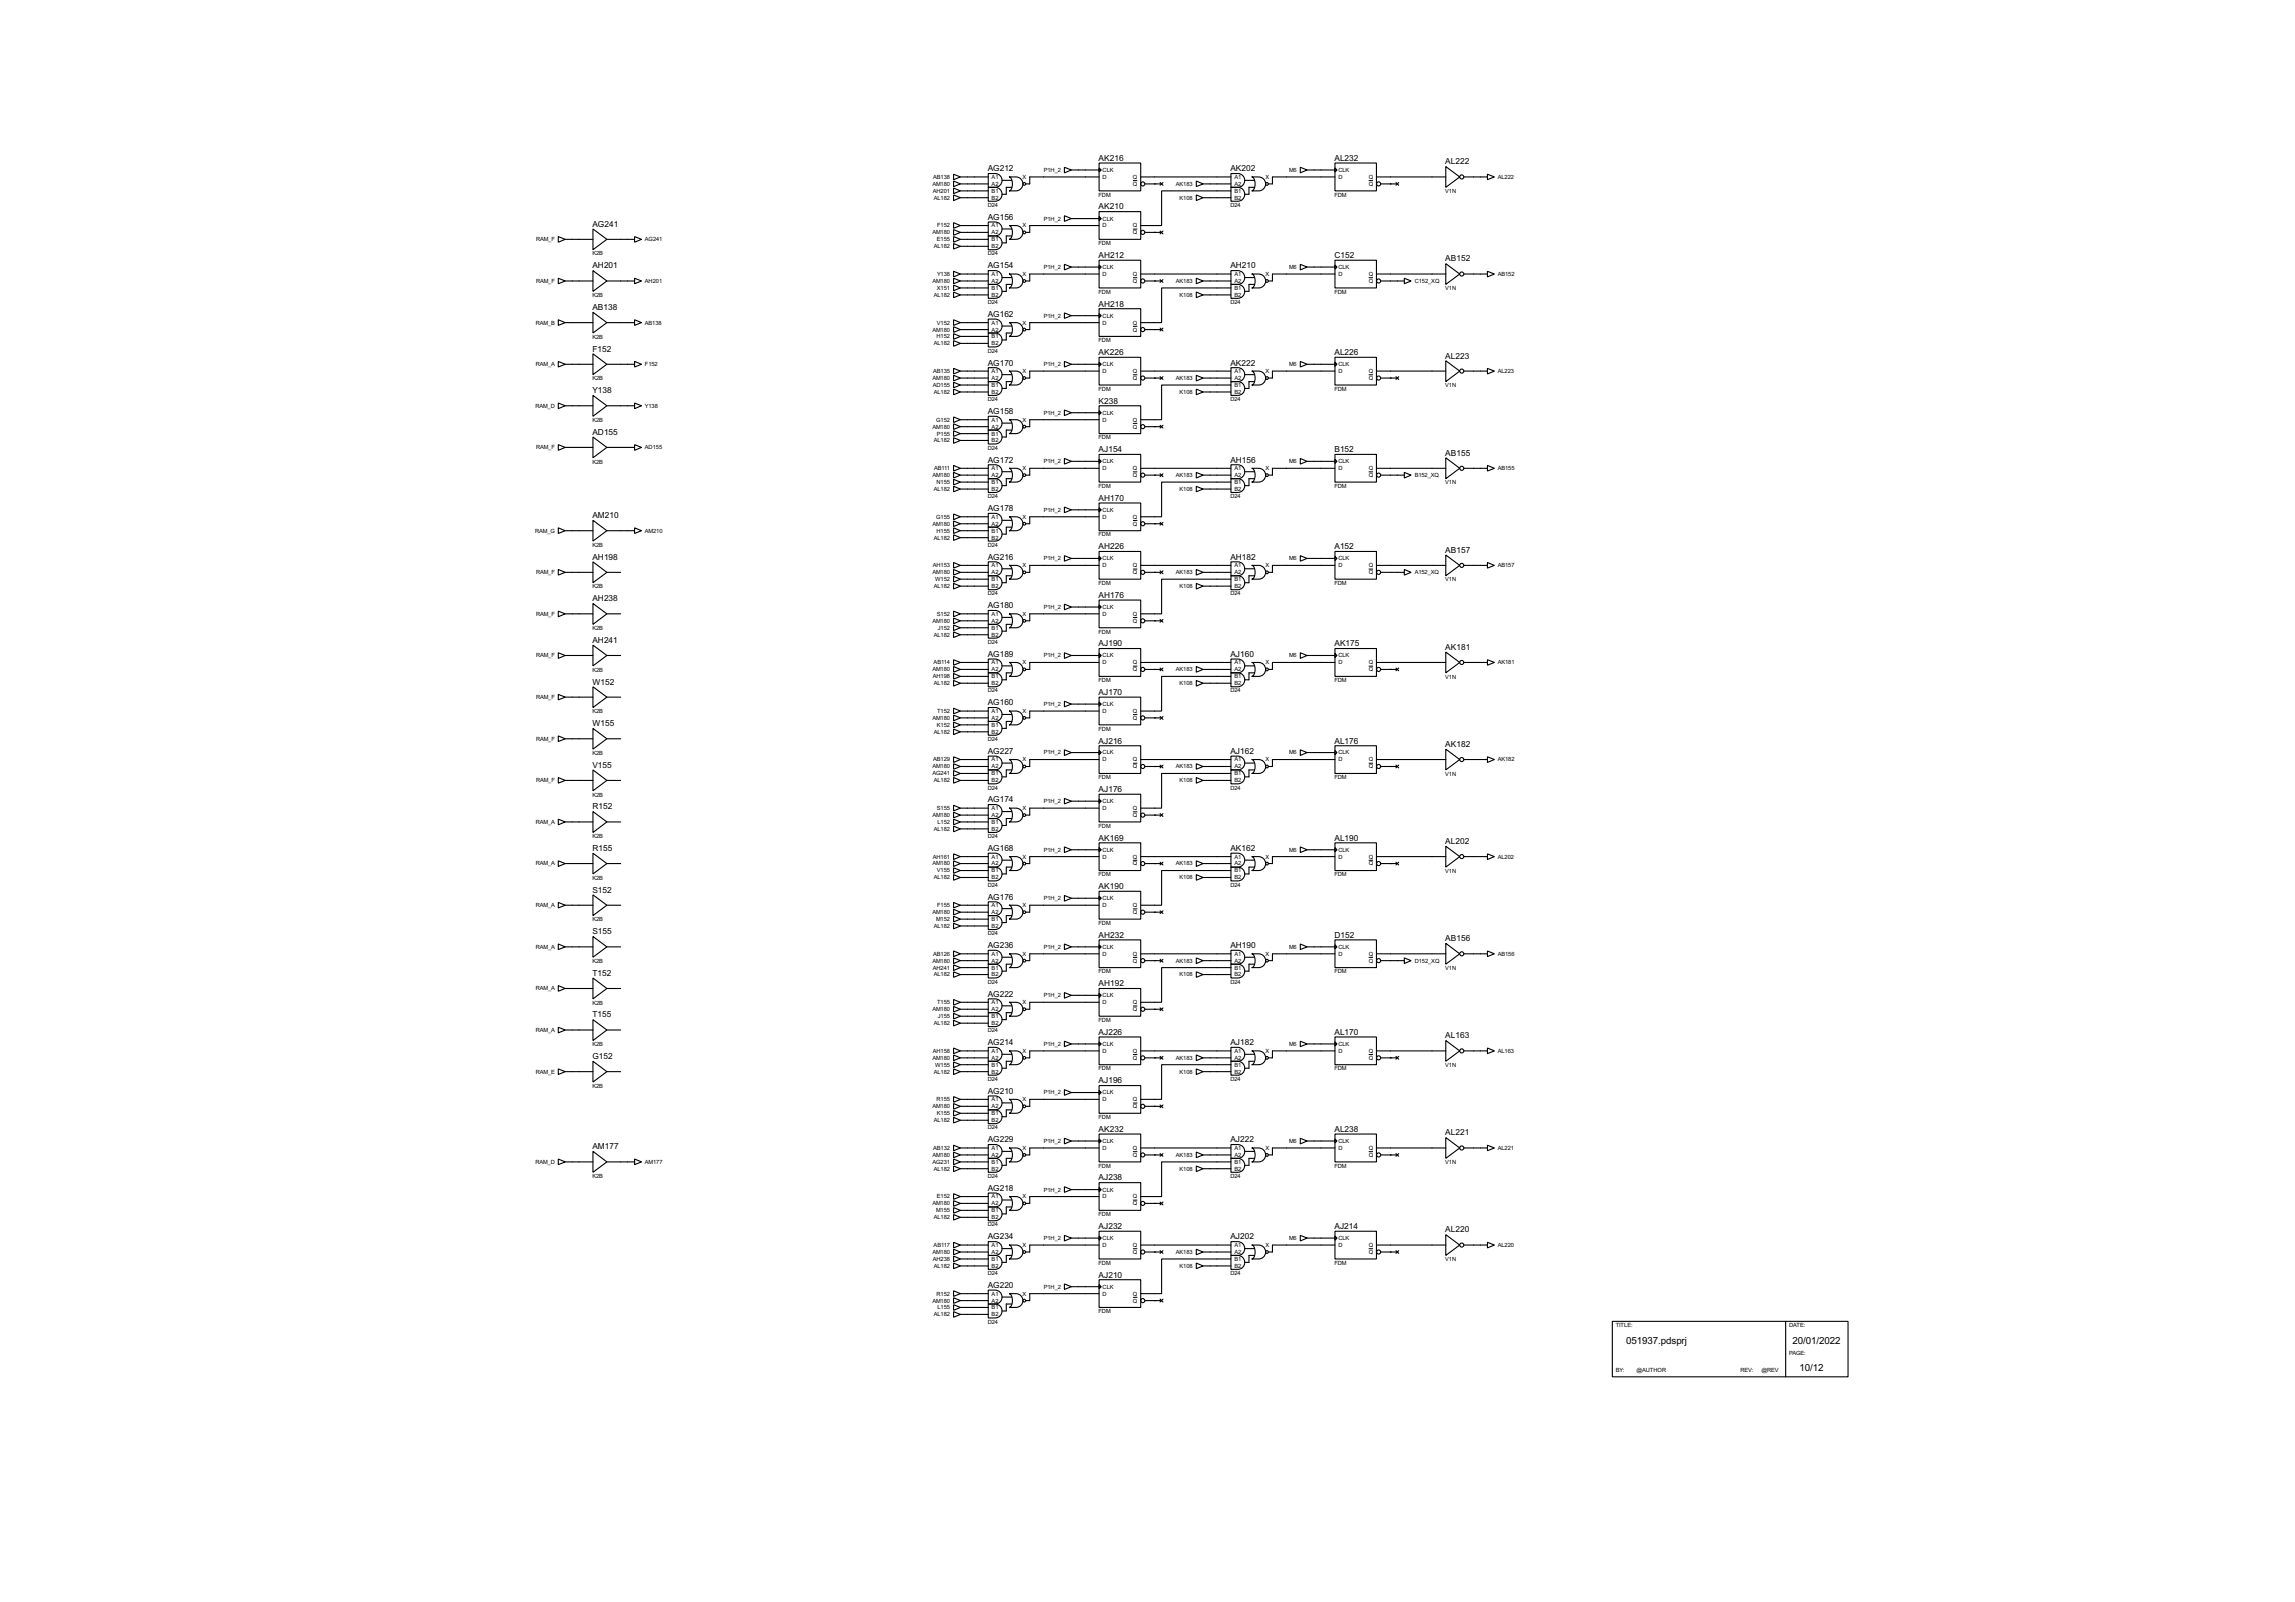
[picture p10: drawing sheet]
<svg xmlns="http://www.w3.org/2000/svg" width="841mm" height="587mm" viewBox="0 0 841 587" stroke-linecap="round" stroke-linejoin="round" font-family="sans-serif">
<defs><g id="words">
<g font-size="4">
<text x="595.7" y="492.1">051937.pdsprj</text>
<text x="656.6" y="492.1">20/01/2022</text>
<text x="659.2" y="502.2">10/12</text>
</g>
<g font-size="3.4">
<text x="402.4" y="58.9">AK216</text>
<text x="488.8" y="58.9">AL232</text>
<text x="361.8" y="62.8">AG212</text>
<text x="450.7" y="62.8">AK202</text>
<text x="529.4" y="60.2">AL222</text>
<text x="402.4" y="76.7">AK210</text>
<text x="217" y="83.1">AG241</text>
<text x="361.8" y="80.5">AG156</text>
<text x="402.4" y="94.5">AH212</text>
<text x="488.8" y="94.5">C152</text>
<text x="529.4" y="95.8">AB152</text>
<text x="217" y="98.3">AH201</text>
<text x="361.8" y="98.3">AG154</text>
<text x="450.7" y="98.3">AH210</text>
<text x="217" y="113.6">AB138</text>
<text x="402.4" y="112.2">AH218</text>
<text x="361.8" y="116.1">AG162</text>
<text x="217" y="128.8">F152</text>
<text x="402.4" y="130.1">AK226</text>
<text x="488.8" y="130.1">AL226</text>
<text x="529.4" y="131.3">AL223</text>
<text x="361.8" y="133.9">AG170</text>
<text x="450.7" y="133.9">AK222</text>
<text x="217" y="144">Y138</text>
<text x="402.4" y="147.8">K238</text>
<text x="361.8" y="151.7">AG158</text>
<text x="217" y="159.3">AD155</text>
<text x="402.4" y="165.6">AJ154</text>
<text x="488.8" y="165.6">B152</text>
<text x="529.4" y="166.9">AB155</text>
<text x="361.8" y="169.4">AG172</text>
<text x="450.7" y="169.4">AH156</text>
<text x="402.4" y="183.4">AH170</text>
<text x="217" y="189.8">AM210</text>
<text x="361.8" y="187.2">AG178</text>
<text x="402.4" y="201.1">AH226</text>
<text x="488.8" y="201.1">A152</text>
<text x="529.4" y="202.5">AB157</text>
<text x="217" y="205">AH198</text>
<text x="361.8" y="205">AG216</text>
<text x="450.7" y="205">AH182</text>
<text x="217" y="220.2">AH238</text>
<text x="402.4" y="219">AH176</text>
<text x="361.8" y="222.8">AG180</text>
<text x="217" y="235.5">AH241</text>
<text x="402.4" y="236.7">AJ190</text>
<text x="488.8" y="236.7">AK175</text>
<text x="529.4" y="238">AK181</text>
<text x="361.8" y="240.6">AG189</text>
<text x="450.7" y="240.6">AJ160</text>
<text x="217" y="250.7">W152</text>
<text x="402.4" y="254.5">AJ170</text>
<text x="361.8" y="258.3">AG160</text>
<text x="217" y="266">W155</text>
<text x="402.4" y="272.3">AJ216</text>
<text x="488.8" y="272.3">AL176</text>
<text x="529.4" y="273.6">AK182</text>
<text x="217" y="281.2">V155</text>
<text x="361.8" y="276.1">AG227</text>
<text x="450.7" y="276.1">AJ162</text>
<text x="361.8" y="293.9">AG174</text>
<text x="402.4" y="290.1">AJ176</text>
<text x="217" y="296.4">R152</text>
<text x="217" y="311.7">R155</text>
<text x="361.8" y="311.7">AG168</text>
<text x="402.4" y="307.9">AK169</text>
<text x="450.7" y="311.7">AK162</text>
<text x="488.8" y="307.9">AL190</text>
<text x="529.4" y="309.1">AL202</text>
<text x="217" y="326.9">S152</text>
<text x="361.8" y="329.5">AG176</text>
<text x="402.4" y="325.6">AK190</text>
<text x="217" y="342.2">S155</text>
<text x="361.8" y="347.2">AG236</text>
<text x="402.4" y="343.4">AH232</text>
<text x="450.7" y="347.2">AH190</text>
<text x="488.8" y="343.4">D152</text>
<text x="529.4" y="344.7">AB156</text>
<text x="217" y="357.4">T152</text>
<text x="361.8" y="365">AG222</text>
<text x="402.4" y="361.2">AH192</text>
<text x="217" y="372.6">T155</text>
<text x="361.8" y="382.8">AG214</text>
<text x="402.4" y="379">AJ226</text>
<text x="450.7" y="382.8">AJ182</text>
<text x="488.8" y="379">AL170</text>
<text x="529.4" y="380.3">AL163</text>
<text x="217" y="387.9">G152</text>
<text x="361.8" y="400.6">AG210</text>
<text x="402.4" y="396.8">AJ196</text>
<text x="361.8" y="418.4">AG229</text>
<text x="402.4" y="414.5">AK232</text>
<text x="450.7" y="418.4">AJ222</text>
<text x="488.8" y="414.5">AL238</text>
<text x="529.4" y="415.8">AL221</text>
<text x="217" y="420.9">AM177</text>
<text x="361.8" y="436.1">AG218</text>
<text x="402.4" y="432.3">AJ238</text>
<text x="361.8" y="453.9">AG234</text>
<text x="402.4" y="450.1">AJ232</text>
<text x="450.7" y="453.9">AJ202</text>
<text x="488.8" y="450.1">AJ214</text>
<text x="529.4" y="451.4">AL220</text>
<text x="402.4" y="467.9">AJ210</text>
<text x="361.8" y="471.7">AG220</text>
</g>
<g font-size="2.4">
<text x="341.9" y="65.5">AB138</text>
<text x="363.3" y="65.5">A1</text>
<text x="374.6" y="65.5">X</text>
<text x="382.4" y="62.9">P1H_2</text>
<text x="403.9" y="62.9">CLK</text>
<text x="403.9" y="65.5">D</text>
<text x="415" y="65.5">Q</text>
<text x="452.2" y="65.5">A1</text>
<text x="463.5" y="65.5">X</text>
<text x="472.2" y="62.9">M6</text>
<text x="490.3" y="62.9">CLK</text>
<text x="490.3" y="65.5">D</text>
<text x="501.4" y="65.5">Q</text>
<text x="548.7" y="65.5">AL222</text>
<text x="341.6" y="68.1">AM180</text>
<text x="341.7" y="70.6">AH201</text>
<text x="363.3" y="70.6">B1</text>
<text x="363.3" y="68.1">A2</text>
<text x="402.4" y="72">FDM</text>
<text x="415" y="68.1">Q</text>
<text x="430.8" y="68.1">AK183</text>
<text x="452.2" y="70.6">B1</text>
<text x="452.2" y="68.1">A2</text>
<text x="488.8" y="72">FDM</text>
<text x="501.4" y="68.1">Q</text>
<text x="529.4" y="70.7">V1N</text>
<text x="342.1" y="73.1">AL182</text>
<text x="361.8" y="75.8">D24</text>
<text x="363.3" y="73.1">B2</text>
<text x="432.1" y="73.1">K108</text>
<text x="450.7" y="75.8">D24</text>
<text x="452.2" y="73.1">B2</text>
<text x="343.3" y="83.3">F152</text>
<text x="363.3" y="83.3">A1</text>
<text x="374.6" y="83.3">X</text>
<text x="382.4" y="80.8">P1H_2</text>
<text x="403.9" y="80.8">CLK</text>
<text x="403.9" y="83.3">D</text>
<text x="415" y="83.3">Q</text>
<text x="196.4" y="88.3">RAM_F</text>
<text x="236.3" y="88.3">AG241</text>
<text x="341.6" y="85.8">AM180</text>
<text x="343.2" y="88.3">E155</text>
<text x="363.3" y="88.3">B1</text>
<text x="363.3" y="85.8">A2</text>
<text x="402.4" y="89.7">FDM</text>
<text x="415" y="85.8">Q</text>
<text x="217" y="93.6">K2B</text>
<text x="342.1" y="90.9">AL182</text>
<text x="361.8" y="93.6">D24</text>
<text x="363.3" y="90.9">B2</text>
<text x="343.3" y="101">Y138</text>
<text x="363.3" y="101">A1</text>
<text x="374.6" y="101">X</text>
<text x="382.4" y="98.5">P1H_2</text>
<text x="403.9" y="98.5">CLK</text>
<text x="403.9" y="101">D</text>
<text x="415" y="101">Q</text>
<text x="452.2" y="101">A1</text>
<text x="463.5" y="101">X</text>
<text x="472.2" y="98.5">M6</text>
<text x="490.3" y="98.5">CLK</text>
<text x="490.3" y="101">D</text>
<text x="501.4" y="101">Q</text>
<text x="548.7" y="101">AB152</text>
<text x="196.4" y="103.6">RAM_F</text>
<text x="236.3" y="103.6">AH201</text>
<text x="341.6" y="103.6">AM180</text>
<text x="343.2" y="106.2">X151</text>
<text x="363.3" y="106.2">B1</text>
<text x="363.3" y="103.6">A2</text>
<text x="402.4" y="107.6">FDM</text>
<text x="415" y="103.6">Q</text>
<text x="430.8" y="103.6">AK183</text>
<text x="452.2" y="106.2">B1</text>
<text x="452.2" y="103.6">A2</text>
<text x="488.8" y="107.6">FDM</text>
<text x="501.4" y="103.6">Q</text>
<text x="518.2" y="103.6">C152_XQ</text>
<text x="529.4" y="106.3">V1N</text>
<text x="217" y="108.8">K2B</text>
<text x="342.1" y="108.7">AL182</text>
<text x="361.8" y="111.4">D24</text>
<text x="363.3" y="108.7">B2</text>
<text x="432.1" y="108.7">K108</text>
<text x="450.7" y="111.4">D24</text>
<text x="452.2" y="108.7">B2</text>
<text x="196.3" y="118.9">RAM_B</text>
<text x="236.3" y="118.9">AB138</text>
<text x="343.2" y="118.9">V152</text>
<text x="363.3" y="118.9">A1</text>
<text x="374.6" y="118.9">X</text>
<text x="382.4" y="116.3">P1H_2</text>
<text x="403.9" y="116.3">CLK</text>
<text x="403.9" y="118.9">D</text>
<text x="415" y="118.9">Q</text>
<text x="217" y="124.1">K2B</text>
<text x="341.6" y="121.4">AM180</text>
<text x="343.1" y="123.9">H152</text>
<text x="363.3" y="123.9">B1</text>
<text x="363.3" y="121.4">A2</text>
<text x="402.4" y="125.3">FDM</text>
<text x="415" y="121.4">Q</text>
<text x="342.1" y="126.4">AL182</text>
<text x="361.8" y="129.1">D24</text>
<text x="363.3" y="126.4">B2</text>
<text x="196.3" y="134.1">RAM_A</text>
<text x="236.3" y="134.1">F152</text>
<text x="341.9" y="136.6">AB135</text>
<text x="363.3" y="136.6">A1</text>
<text x="374.6" y="136.6">X</text>
<text x="382.4" y="134.1">P1H_2</text>
<text x="403.9" y="134.1">CLK</text>
<text x="403.9" y="136.6">D</text>
<text x="415" y="136.6">Q</text>
<text x="452.2" y="136.6">A1</text>
<text x="463.5" y="136.6">X</text>
<text x="472.2" y="134.1">M6</text>
<text x="490.3" y="134.1">CLK</text>
<text x="490.3" y="136.6">D</text>
<text x="501.4" y="136.6">Q</text>
<text x="548.7" y="136.6">AL223</text>
<text x="217" y="139.3">K2B</text>
<text x="341.6" y="139.1">AM180</text>
<text x="341.7" y="141.7">AD155</text>
<text x="363.3" y="141.7">B1</text>
<text x="363.3" y="139.1">A2</text>
<text x="402.4" y="143.1">FDM</text>
<text x="415" y="139.1">Q</text>
<text x="430.8" y="139.1">AK183</text>
<text x="452.2" y="141.7">B1</text>
<text x="452.2" y="139.1">A2</text>
<text x="488.8" y="143.1">FDM</text>
<text x="501.4" y="139.1">Q</text>
<text x="529.4" y="141.8">V1N</text>
<text x="196.1" y="149.3">RAM_D</text>
<text x="236.3" y="149.3">Y138</text>
<text x="342.1" y="144.3">AL182</text>
<text x="361.8" y="146.9">D24</text>
<text x="363.3" y="144.3">B2</text>
<text x="432.1" y="144.3">K108</text>
<text x="450.7" y="146.9">D24</text>
<text x="452.2" y="144.3">B2</text>
<text x="217" y="154.5">K2B</text>
<text x="343" y="154.4">G152</text>
<text x="363.3" y="154.4">A1</text>
<text x="374.6" y="154.4">X</text>
<text x="382.4" y="151.8">P1H_2</text>
<text x="403.9" y="151.8">CLK</text>
<text x="403.9" y="154.4">D</text>
<text x="415" y="154.4">Q</text>
<text x="341.6" y="157">AM180</text>
<text x="343.2" y="159.5">P155</text>
<text x="363.3" y="159.5">B1</text>
<text x="363.3" y="157">A2</text>
<text x="402.4" y="160.9">FDM</text>
<text x="415" y="157">Q</text>
<text x="196.4" y="164.5">RAM_F</text>
<text x="236.3" y="164.5">AD155</text>
<text x="342.1" y="162">AL182</text>
<text x="361.8" y="164.7">D24</text>
<text x="363.3" y="162">B2</text>
<text x="217" y="169.8">K2B</text>
<text x="342.2" y="172.2">AB111</text>
<text x="363.3" y="172.2">A1</text>
<text x="374.6" y="172.2">X</text>
<text x="382.4" y="169.7">P1H_2</text>
<text x="403.9" y="169.7">CLK</text>
<text x="403.9" y="172.2">D</text>
<text x="415" y="172.2">Q</text>
<text x="452.2" y="172.2">A1</text>
<text x="463.5" y="172.2">X</text>
<text x="472.2" y="169.7">M6</text>
<text x="490.3" y="169.7">CLK</text>
<text x="490.3" y="172.2">D</text>
<text x="501.4" y="172.2">Q</text>
<text x="548.7" y="172.2">AB155</text>
<text x="341.6" y="174.7">AM180</text>
<text x="342.1" y="179.8">AL182</text>
<text x="343.1" y="177.2">N155</text>
<text x="363.3" y="177.2">B1</text>
<text x="363.3" y="179.8">B2</text>
<text x="363.3" y="174.7">A2</text>
<text x="402.4" y="178.6">FDM</text>
<text x="415" y="174.7">Q</text>
<text x="430.8" y="174.7">AK183</text>
<text x="432.1" y="179.8">K108</text>
<text x="452.2" y="177.2">B1</text>
<text x="452.2" y="179.8">B2</text>
<text x="452.2" y="174.7">A2</text>
<text x="488.8" y="178.6">FDM</text>
<text x="501.4" y="174.7">Q</text>
<text x="518.2" y="174.7">B152_XQ</text>
<text x="529.4" y="177.4">V1N</text>
<text x="361.8" y="182.5">D24</text>
<text x="450.7" y="182.5">D24</text>
<text x="343" y="189.9">G155</text>
<text x="363.3" y="189.9">A1</text>
<text x="374.6" y="189.9">X</text>
<text x="382.4" y="187.4">P1H_2</text>
<text x="403.9" y="187.4">CLK</text>
<text x="403.9" y="189.9">D</text>
<text x="415" y="189.9">Q</text>
<text x="196" y="195.1">RAM_G</text>
<text x="236.3" y="195.1">AM210</text>
<text x="341.6" y="192.5">AM180</text>
<text x="342.1" y="197.6">AL182</text>
<text x="343.1" y="195.1">H155</text>
<text x="363.3" y="195.1">B1</text>
<text x="363.3" y="197.6">B2</text>
<text x="363.3" y="192.5">A2</text>
<text x="402.4" y="196.5">FDM</text>
<text x="415" y="192.5">Q</text>
<text x="217" y="200.3">K2B</text>
<text x="361.8" y="200.3">D24</text>
<text x="341.7" y="207.8">AH153</text>
<text x="363.3" y="207.8">A1</text>
<text x="374.6" y="207.8">X</text>
<text x="382.4" y="205.2">P1H_2</text>
<text x="403.9" y="205.2">CLK</text>
<text x="403.9" y="207.8">D</text>
<text x="415" y="207.8">Q</text>
<text x="452.2" y="207.8">A1</text>
<text x="463.5" y="207.8">X</text>
<text x="472.2" y="205.2">M6</text>
<text x="490.3" y="205.2">CLK</text>
<text x="490.3" y="207.8">D</text>
<text x="501.4" y="207.8">Q</text>
<text x="548.7" y="207.8">AB157</text>
<text x="196.4" y="210.3">RAM_F</text>
<text x="217" y="215.5">K2B</text>
<text x="341.6" y="210.3">AM180</text>
<text x="342.1" y="215.3">AL182</text>
<text x="342.6" y="212.8">W152</text>
<text x="363.3" y="212.8">B1</text>
<text x="363.3" y="215.3">B2</text>
<text x="363.3" y="210.3">A2</text>
<text x="402.4" y="214.2">FDM</text>
<text x="415" y="210.3">Q</text>
<text x="430.8" y="210.3">AK183</text>
<text x="432.1" y="215.3">K108</text>
<text x="452.2" y="212.8">B1</text>
<text x="452.2" y="215.3">B2</text>
<text x="452.2" y="210.3">A2</text>
<text x="488.8" y="214.2">FDM</text>
<text x="501.4" y="210.3">Q</text>
<text x="518.2" y="210.3">A152_XQ</text>
<text x="529.4" y="213">V1N</text>
<text x="361.8" y="218">D24</text>
<text x="450.7" y="218">D24</text>
<text x="196.4" y="225.5">RAM_F</text>
<text x="343.2" y="225.5">S152</text>
<text x="363.3" y="225.5">A1</text>
<text x="374.6" y="225.5">X</text>
<text x="382.4" y="223">P1H_2</text>
<text x="403.9" y="223">CLK</text>
<text x="403.9" y="225.5">D</text>
<text x="415" y="225.5">Q</text>
<text x="217" y="230.8">K2B</text>
<text x="341.6" y="228.1">AM180</text>
<text x="342.1" y="233.2">AL182</text>
<text x="343.5" y="230.6">J152</text>
<text x="363.3" y="230.6">B1</text>
<text x="363.3" y="233.2">B2</text>
<text x="363.3" y="228.1">A2</text>
<text x="402.4" y="232">FDM</text>
<text x="415" y="228.1">Q</text>
<text x="361.8" y="235.8">D24</text>
<text x="196.4" y="240.8">RAM_F</text>
<text x="217" y="246">K2B</text>
<text x="341.6" y="245.9">AM180</text>
<text x="342" y="243.3">AB114</text>
<text x="363.3" y="243.3">A1</text>
<text x="363.3" y="245.9">A2</text>
<text x="374.6" y="243.3">X</text>
<text x="382.4" y="240.8">P1H_2</text>
<text x="403.9" y="240.8">CLK</text>
<text x="403.9" y="243.3">D</text>
<text x="415" y="243.3">Q</text>
<text x="415" y="245.9">Q</text>
<text x="430.8" y="245.9">AK183</text>
<text x="452.2" y="243.3">A1</text>
<text x="452.2" y="245.9">A2</text>
<text x="463.5" y="243.3">X</text>
<text x="472.2" y="240.8">M6</text>
<text x="490.3" y="240.8">CLK</text>
<text x="490.3" y="243.3">D</text>
<text x="501.4" y="243.3">Q</text>
<text x="501.4" y="245.9">Q</text>
<text x="548.7" y="243.3">AK181</text>
<text x="341.7" y="248.4">AH198</text>
<text x="342.1" y="250.9">AL182</text>
<text x="363.3" y="248.4">B1</text>
<text x="363.3" y="250.9">B2</text>
<text x="402.4" y="249.8">FDM</text>
<text x="432.1" y="250.9">K108</text>
<text x="452.2" y="248.4">B1</text>
<text x="452.2" y="250.9">B2</text>
<text x="488.8" y="249.8">FDM</text>
<text x="529.4" y="248.5">V1N</text>
<text x="196.4" y="256">RAM_F</text>
<text x="361.8" y="253.6">D24</text>
<text x="450.7" y="253.6">D24</text>
<text x="217" y="261.2">K2B</text>
<text x="341.6" y="263.6">AM180</text>
<text x="343.3" y="261.1">T152</text>
<text x="363.3" y="261.1">A1</text>
<text x="363.3" y="263.6">A2</text>
<text x="374.6" y="261.1">X</text>
<text x="382.4" y="258.6">P1H_2</text>
<text x="403.9" y="258.6">CLK</text>
<text x="403.9" y="261.1">D</text>
<text x="415" y="261.1">Q</text>
<text x="415" y="263.6">Q</text>
<text x="342.1" y="268.7">AL182</text>
<text x="343.2" y="266.2">K152</text>
<text x="363.3" y="266.2">B1</text>
<text x="363.3" y="268.7">B2</text>
<text x="402.4" y="267.6">FDM</text>
<text x="196.4" y="271.3">RAM_F</text>
<text x="361.8" y="271.4">D24</text>
<text x="217" y="276.5">K2B</text>
<text x="341.6" y="281.4">AM180</text>
<text x="341.9" y="278.9">AB129</text>
<text x="363.3" y="278.9">A1</text>
<text x="363.3" y="281.4">A2</text>
<text x="374.6" y="278.9">X</text>
<text x="382.4" y="276.3">P1H_2</text>
<text x="403.9" y="276.3">CLK</text>
<text x="403.9" y="278.9">D</text>
<text x="415" y="278.9">Q</text>
<text x="415" y="281.4">Q</text>
<text x="430.8" y="281.4">AK183</text>
<text x="452.2" y="278.9">A1</text>
<text x="452.2" y="281.4">A2</text>
<text x="463.5" y="278.9">X</text>
<text x="472.2" y="276.3">M6</text>
<text x="490.3" y="276.3">CLK</text>
<text x="490.3" y="278.9">D</text>
<text x="501.4" y="278.9">Q</text>
<text x="501.4" y="281.4">Q</text>
<text x="548.7" y="278.9">AK182</text>
<text x="196.4" y="286.5">RAM_F</text>
<text x="341.6" y="284">AG241</text>
<text x="342.1" y="286.5">AL182</text>
<text x="363.3" y="284">B1</text>
<text x="363.3" y="286.5">B2</text>
<text x="402.4" y="285.4">FDM</text>
<text x="432.1" y="286.5">K108</text>
<text x="452.2" y="284">B1</text>
<text x="452.2" y="286.5">B2</text>
<text x="488.8" y="285.4">FDM</text>
<text x="529.4" y="284.1">V1N</text>
<text x="217" y="291.7">K2B</text>
<text x="361.8" y="289.2">D24</text>
<text x="450.7" y="289.2">D24</text>
<text x="341.6" y="299.2">AM180</text>
<text x="343.2" y="296.7">S155</text>
<text x="363.3" y="296.7">A1</text>
<text x="363.3" y="299.2">A2</text>
<text x="374.6" y="296.7">X</text>
<text x="382.4" y="294.1">P1H_2</text>
<text x="403.9" y="294.1">CLK</text>
<text x="403.9" y="296.7">D</text>
<text x="415" y="296.7">Q</text>
<text x="415" y="299.2">Q</text>
<text x="196.3" y="301.7">RAM_A</text>
<text x="342.1" y="304.3">AL182</text>
<text x="343.4" y="301.7">L152</text>
<text x="363.3" y="301.7">B1</text>
<text x="363.3" y="304.3">B2</text>
<text x="402.4" y="303.1">FDM</text>
<text x="217" y="307">K2B</text>
<text x="361.8" y="307">D24</text>
<text x="382.4" y="311.9">P1H_2</text>
<text x="403.9" y="311.9">CLK</text>
<text x="472.2" y="311.9">M6</text>
<text x="490.3" y="311.9">CLK</text>
<text x="196.3" y="317">RAM_A</text>
<text x="341.6" y="317">AM180</text>
<text x="341.7" y="314.4">AH161</text>
<text x="363.3" y="314.4">A1</text>
<text x="363.3" y="317">A2</text>
<text x="374.6" y="314.4">X</text>
<text x="403.9" y="314.4">D</text>
<text x="415" y="314.4">Q</text>
<text x="415" y="317">Q</text>
<text x="430.8" y="317">AK183</text>
<text x="452.2" y="314.4">A1</text>
<text x="452.2" y="317">A2</text>
<text x="463.5" y="314.4">X</text>
<text x="490.3" y="314.4">D</text>
<text x="501.4" y="314.4">Q</text>
<text x="501.4" y="317">Q</text>
<text x="548.7" y="314.4">AL202</text>
<text x="217" y="322.2">K2B</text>
<text x="342.1" y="322.1">AL182</text>
<text x="343.2" y="319.5">V155</text>
<text x="363.3" y="319.5">B1</text>
<text x="363.3" y="322.1">B2</text>
<text x="402.4" y="320.9">FDM</text>
<text x="432.1" y="322.1">K108</text>
<text x="452.2" y="319.5">B1</text>
<text x="452.2" y="322.1">B2</text>
<text x="488.8" y="320.9">FDM</text>
<text x="529.4" y="319.7">V1N</text>
<text x="361.8" y="324.7">D24</text>
<text x="382.4" y="329.7">P1H_2</text>
<text x="403.9" y="329.7">CLK</text>
<text x="450.7" y="324.7">D24</text>
<text x="196.3" y="332.2">RAM_A</text>
<text x="341.6" y="334.8">AM180</text>
<text x="343.3" y="332.2">F155</text>
<text x="363.3" y="332.2">A1</text>
<text x="363.3" y="334.8">A2</text>
<text x="374.6" y="332.2">X</text>
<text x="403.9" y="332.2">D</text>
<text x="415" y="332.2">Q</text>
<text x="415" y="334.8">Q</text>
<text x="217" y="337.4">K2B</text>
<text x="342.1" y="339.8">AL182</text>
<text x="342.9" y="337.3">M152</text>
<text x="363.3" y="337.3">B1</text>
<text x="363.3" y="339.8">B2</text>
<text x="402.4" y="338.7">FDM</text>
<text x="196.3" y="347.5">RAM_A</text>
<text x="361.8" y="342.5">D24</text>
<text x="382.4" y="347.5">P1H_2</text>
<text x="403.9" y="347.5">CLK</text>
<text x="472.2" y="347.5">M6</text>
<text x="490.3" y="347.5">CLK</text>
<text x="217" y="352.7">K2B</text>
<text x="341.6" y="352.5">AM180</text>
<text x="341.9" y="350">AB126</text>
<text x="363.3" y="350">A1</text>
<text x="363.3" y="352.5">A2</text>
<text x="374.6" y="350">X</text>
<text x="403.9" y="350">D</text>
<text x="415" y="350">Q</text>
<text x="415" y="352.5">Q</text>
<text x="430.8" y="352.5">AK183</text>
<text x="452.2" y="350">A1</text>
<text x="452.2" y="352.5">A2</text>
<text x="463.5" y="350">X</text>
<text x="490.3" y="350">D</text>
<text x="501.4" y="350">Q</text>
<text x="501.4" y="352.5">Q</text>
<text x="518.2" y="352.5">D152_XQ</text>
<text x="548.7" y="350">AB156</text>
<text x="341.7" y="355.1">AH241</text>
<text x="342.1" y="357.6">AL182</text>
<text x="363.3" y="355.1">B1</text>
<text x="363.3" y="357.6">B2</text>
<text x="402.4" y="356.5">FDM</text>
<text x="432.1" y="357.6">K108</text>
<text x="452.2" y="355.1">B1</text>
<text x="452.2" y="357.6">B2</text>
<text x="488.8" y="356.5">FDM</text>
<text x="529.4" y="355.2">V1N</text>
<text x="196.3" y="362.7">RAM_A</text>
<text x="361.8" y="360.3">D24</text>
<text x="382.4" y="365.2">P1H_2</text>
<text x="403.9" y="365.2">CLK</text>
<text x="450.7" y="360.3">D24</text>
<text x="217" y="367.9">K2B</text>
<text x="341.6" y="370.3">AM180</text>
<text x="343.3" y="367.8">T155</text>
<text x="363.3" y="367.8">A1</text>
<text x="363.3" y="370.3">A2</text>
<text x="374.6" y="367.8">X</text>
<text x="403.9" y="367.8">D</text>
<text x="415" y="367.8">Q</text>
<text x="415" y="370.3">Q</text>
<text x="196.3" y="377.9">RAM_A</text>
<text x="342.1" y="375.4">AL182</text>
<text x="343.5" y="372.9">J155</text>
<text x="363.3" y="372.9">B1</text>
<text x="363.3" y="375.4">B2</text>
<text x="402.4" y="374.3">FDM</text>
<text x="217" y="383.1">K2B</text>
<text x="361.8" y="378.1">D24</text>
<text x="382.4" y="383">P1H_2</text>
<text x="403.9" y="383">CLK</text>
<text x="472.2" y="383">M6</text>
<text x="490.3" y="383">CLK</text>
<text x="341.6" y="388.1">AM180</text>
<text x="341.7" y="385.6">AH158</text>
<text x="363.3" y="385.6">A1</text>
<text x="363.3" y="388.1">A2</text>
<text x="374.6" y="385.6">X</text>
<text x="403.9" y="385.6">D</text>
<text x="415" y="385.6">Q</text>
<text x="415" y="388.1">Q</text>
<text x="430.8" y="388.1">AK183</text>
<text x="452.2" y="385.6">A1</text>
<text x="452.2" y="388.1">A2</text>
<text x="463.5" y="385.6">X</text>
<text x="490.3" y="385.6">D</text>
<text x="501.4" y="385.6">Q</text>
<text x="501.4" y="388.1">Q</text>
<text x="548.7" y="385.6">AL163</text>
<text x="196.3" y="393.2">RAM_E</text>
<text x="342.1" y="393.2">AL182</text>
<text x="342.6" y="390.6">W155</text>
<text x="361.8" y="395.8">D24</text>
<text x="363.3" y="390.6">B1</text>
<text x="363.3" y="393.2">B2</text>
<text x="402.4" y="392">FDM</text>
<text x="432.1" y="393.2">K108</text>
<text x="450.7" y="395.8">D24</text>
<text x="452.2" y="390.6">B1</text>
<text x="452.2" y="393.2">B2</text>
<text x="488.8" y="392">FDM</text>
<text x="529.4" y="390.8">V1N</text>
<text x="217" y="398.4">K2B</text>
<text x="382.4" y="400.8">P1H_2</text>
<text x="403.9" y="400.8">CLK</text>
<text x="341.6" y="405.9">AM180</text>
<text x="343.1" y="403.3">R155</text>
<text x="363.3" y="403.3">A1</text>
<text x="363.3" y="405.9">A2</text>
<text x="374.6" y="403.3">X</text>
<text x="403.9" y="403.3">D</text>
<text x="415" y="403.3">Q</text>
<text x="415" y="405.9">Q</text>
<text x="342.1" y="411">AL182</text>
<text x="343.2" y="408.4">K155</text>
<text x="361.8" y="413.6">D24</text>
<text x="363.3" y="408.4">B1</text>
<text x="363.3" y="411">B2</text>
<text x="402.4" y="409.8">FDM</text>
<text x="382.4" y="418.6">P1H_2</text>
<text x="403.9" y="418.6">CLK</text>
<text x="472.2" y="418.6">M6</text>
<text x="490.3" y="418.6">CLK</text>
<text x="341.6" y="423.7">AM180</text>
<text x="341.9" y="421.1">AB132</text>
<text x="363.3" y="421.1">A1</text>
<text x="363.3" y="423.7">A2</text>
<text x="374.6" y="421.1">X</text>
<text x="403.9" y="421.1">D</text>
<text x="415" y="421.1">Q</text>
<text x="415" y="423.7">Q</text>
<text x="430.8" y="423.7">AK183</text>
<text x="452.2" y="421.1">A1</text>
<text x="452.2" y="423.7">A2</text>
<text x="463.5" y="421.1">X</text>
<text x="490.3" y="421.1">D</text>
<text x="501.4" y="421.1">Q</text>
<text x="501.4" y="423.7">Q</text>
<text x="548.7" y="421.1">AL221</text>
<text x="196.1" y="426.2">RAM_D</text>
<text x="217" y="431.4">K2B</text>
<text x="236.3" y="426.2">AM177</text>
<text x="341.6" y="426.2">AG231</text>
<text x="342.1" y="428.7">AL182</text>
<text x="361.8" y="431.4">D24</text>
<text x="363.3" y="426.2">B1</text>
<text x="363.3" y="428.7">B2</text>
<text x="402.4" y="427.6">FDM</text>
<text x="432.1" y="428.7">K108</text>
<text x="450.7" y="431.4">D24</text>
<text x="452.2" y="426.2">B1</text>
<text x="452.2" y="428.7">B2</text>
<text x="488.8" y="427.6">FDM</text>
<text x="529.4" y="426.3">V1N</text>
<text x="382.4" y="436.4">P1H_2</text>
<text x="403.9" y="436.4">CLK</text>
<text x="341.6" y="441.4">AM180</text>
<text x="342.9" y="444">M155</text>
<text x="343.2" y="438.9">E152</text>
<text x="363.3" y="438.9">A1</text>
<text x="363.3" y="444">B1</text>
<text x="363.3" y="441.4">A2</text>
<text x="374.6" y="438.9">X</text>
<text x="403.9" y="438.9">D</text>
<text x="415" y="438.9">Q</text>
<text x="415" y="441.4">Q</text>
<text x="342.1" y="446.5">AL182</text>
<text x="361.8" y="449.2">D24</text>
<text x="363.3" y="446.5">B2</text>
<text x="402.4" y="445.4">FDM</text>
<text x="382.4" y="454.1">P1H_2</text>
<text x="403.9" y="454.1">CLK</text>
<text x="472.2" y="454.1">M6</text>
<text x="490.3" y="454.1">CLK</text>
<text x="341.6" y="459.2">AM180</text>
<text x="341.7" y="461.8">AH238</text>
<text x="342" y="456.7">AB117</text>
<text x="363.3" y="456.7">A1</text>
<text x="363.3" y="461.8">B1</text>
<text x="363.3" y="459.2">A2</text>
<text x="374.6" y="456.7">X</text>
<text x="403.9" y="456.7">D</text>
<text x="415" y="456.7">Q</text>
<text x="415" y="459.2">Q</text>
<text x="430.8" y="459.2">AK183</text>
<text x="452.2" y="456.7">A1</text>
<text x="452.2" y="461.8">B1</text>
<text x="452.2" y="459.2">A2</text>
<text x="463.5" y="456.7">X</text>
<text x="490.3" y="456.7">D</text>
<text x="501.4" y="456.7">Q</text>
<text x="501.4" y="459.2">Q</text>
<text x="529.4" y="461.9">V1N</text>
<text x="548.7" y="456.7">AL220</text>
<text x="342.1" y="464.3">AL182</text>
<text x="361.8" y="467">D24</text>
<text x="363.3" y="464.3">B2</text>
<text x="402.4" y="463.2">FDM</text>
<text x="432.1" y="464.3">K108</text>
<text x="450.7" y="467">D24</text>
<text x="452.2" y="464.3">B2</text>
<text x="488.8" y="463.2">FDM</text>
<text x="382.4" y="471.9">P1H_2</text>
<text x="403.9" y="471.9">CLK</text>
<text x="341.6" y="477">AM180</text>
<text x="343.1" y="474.5">R152</text>
<text x="343.4" y="479.5">L155</text>
<text x="363.3" y="474.5">A1</text>
<text x="363.3" y="479.5">B1</text>
<text x="363.3" y="477">A2</text>
<text x="374.6" y="474.5">X</text>
<text x="403.9" y="474.5">D</text>
<text x="415" y="474.5">Q</text>
<text x="415" y="477">Q</text>
<text x="342.1" y="482.1">AL182</text>
<text x="361.8" y="484.8">D24</text>
<text x="363.3" y="482.1">B2</text>
<text x="402.4" y="480.9">FDM</text>
<text x="591.9" y="486.1">TITLE:</text>
<text x="655.4" y="486.1">DATE:</text>
<text x="655.4" y="496.2">PAGE:</text>
<text x="591.9" y="502.6">BY:</text>
<text x="599.5" y="502.6">@AUTHOR</text>
<text x="637.6" y="502.6">REV:</text>
<text x="645.2" y="502.6">@REV</text>
</g>
</g></defs>
<g fill="none" stroke="#000" stroke-width=".4">
<path d="M402.6 59.7h15.3v10.2h-15.3zM489 59.7h15.2v10.2h-15.2zM349.3 66.3l2.5 1.1-2.5 1zM349.3 71.4l2.5 1-2.5 1.1zM349.3 68.9l2.5 1-2.5 1zM349.3 63.8l2.5 1-2.5 1zM351.8 64.8h10.2M351.8 67.4h10.2M351.8 72.4h10.2M351.8 69.9h10.2M362 63.6a5.1 5.1 0 0 1 4.1 .5 2.54 2.54 0 0 1 .8 2.8 2.54 2.54 0 0 1-2.4 1.7h-2.5zM362 68.6a5.1 5.1 0 0 1 4.1 .5 2.56 2.56 0 0 1 .8 2.9 2.56 2.56 0 0 1-2.4 1.7h-2.5z"/>
<path d="M367.1 66.1h3.5M369.6 64.8a5.1 5.1 0 0 1 4.1 .5 2.56 2.56 0 0 1 .9 2.9 2.56 2.56 0 0 1-2.4 1.7h-2.6a3.2 3.2 0 0 0 .9-4.4zM370.6 68.6h-2v2.6h-1.5M389.9 79l2.6 1.1-2.6 1zM389.9 61.3l2.6 1-2.6 1zM392.5 62.3h10.1M402.6 77.5h15.3v10.2h-15.3zM402.6 79.3l.8 .8-.8 .7zM402.6 61.5l.8 .8-.8 .7zM402.6 64.8h-25.4v2.6h-1.5M417.9 64.8h33M419.4 67.4h6.1"/>
<path d="M425 66.9l1 1M426 66.9l-1 1M438.2 71.4l2.5 1-2.5 1.1zM438.2 66.3l2.5 1.1-2.5 1zM440.7 67.4h10.2M440.7 72.4h10.2M450.9 63.6a5.1 5.1 0 0 1 4.1 .5 2.54 2.54 0 0 1 .8 2.8 2.54 2.54 0 0 1-2.4 1.7h-2.5zM450.9 68.6a5.1 5.1 0 0 1 4.1 .5 2.56 2.56 0 0 1 .8 2.9 2.56 2.56 0 0 1-2.4 1.7h-2.5zM450.9 69.9h-25.4v12.7h-7.6M456 66.1h3.5M458.5 64.8a5.1 5.1 0 0 1 4.1 .5 2.56 2.56 0 0 1 .9 2.9 2.56 2.56 0 0 1-2.4 1.7h-2.6a3.2 3.2 0 0 0 .9-4.4zM459.5 68.6h-2v2.6h-1.5"/>
<path d="M476.3 61.3l2.5 1-2.5 1zM478.8 62.3h10.2M489 61.5l.8 .8-.8 .7zM489 64.8h-22.9v2.6h-1.5M504.2 64.8h25.4M505.8 67.4h6.1M511.4 66.9l1 1M512.4 66.9l-1 1M529.6 61l5.1 3.8-5.1 3.8zM536.2 64.8h8.7M544.9 63.8l2.5 1-2.5 1zM204.5 86.7l2.6 1-2.6 1z"/>
<path d="M207.1 87.7h10.1M217.2 99.1l5.1 3.8-5.1 3.8zM217.2 83.9l5.1 3.8-5.1 3.8zM222.3 87.7h10.2M232.5 86.7l2.5 1-2.5 1zM349.3 84.1l2.5 1-2.5 1.1zM349.3 89.2l2.5 1-2.5 1zM349.3 86.7l2.5 1-2.5 1zM349.3 99.4l2.5 1-2.5 1zM349.3 81.6l2.5 1-2.5 1zM351.8 82.6h10.2M351.8 85.1h10.2"/>
<path d="M351.8 90.2h10.2M351.8 87.7h10.2M362 99.1a5.1 5.1 0 0 1 4.1 .5 2.53 2.53 0 0 1 .8 2.9 2.53 2.53 0 0 1-2.4 1.7h-2.5zM362 81.3a5.1 5.1 0 0 1 4.1 .5 2.56 2.56 0 0 1 .8 2.9 2.56 2.56 0 0 1-2.4 1.7h-2.5zM362 86.4a5.1 5.1 0 0 1 4.1 .5 2.53 2.53 0 0 1 .8 2.9 2.53 2.53 0 0 1-2.4 1.7h-2.5zM367.1 83.9h3.5M369.6 82.6a5.1 5.1 0 0 1 4.1 .5 2.53 2.53 0 0 1 .9 2.9 2.53 2.53 0 0 1-2.4 1.7h-2.6a3.1 3.1 0 0 0 .9-4.4zM370.6 86.4h-2v2.6h-1.5M389.9 96.8l2.6 1-2.6 1.1zM392.5 97.8h10.1M392.5 80.1h10.1M402.6 95.3h15.3v10.2h-15.3z"/>
<path d="M402.6 97.1l.8 .7-.8 .8zM402.6 82.6h-25.4v2.5h-1.5M419.4 85.1h6.1M425 84.6l1 1.1M426 84.6l-1 1.1M450.9 99.1a5.1 5.1 0 0 1 4.1 .5 2.53 2.53 0 0 1 .8 2.9 2.53 2.53 0 0 1-2.4 1.7h-2.5zM476.3 96.8l2.5 1-2.5 1.1zM478.8 97.8h10.2M489 95.3h15.2v10.2h-15.2zM489 97.1l.8 .7-.8 .8zM529.6 96.6l5.1 3.8-5.1 3.8zM544.9 99.4l2.5 1-2.5 1z"/>
<path d="M204.5 117.1l2.6 1.1-2.6 1zM204.5 101.9l2.6 1-2.6 1zM207.1 118.2h10.1M207.1 102.9h10.1M217.2 114.4l5.1 3.8-5.1 3.8zM222.3 118.2h10.2M222.3 102.9h10.2M232.5 117.1l2.5 1.1-2.5 1zM232.5 101.9l2.5 1-2.5 1zM349.3 101.9l2.5 1-2.5 1zM349.3 119.7l2.5 1-2.5 1zM349.3 107l2.5 1-2.5 1z"/>
<path d="M349.3 104.4l2.5 1.1-2.5 1zM349.3 117.1l2.5 1.1-2.5 1zM351.8 100.4h10.2M351.8 118.2h10.2M351.8 102.9h10.2M351.8 108h10.2M351.8 105.5h10.2M362 104.2a5 5 0 0 1 4.1 .5 2.55 2.55 0 0 1 .8 2.9 2.55 2.55 0 0 1-2.4 1.7h-2.5zM362 116.9a5 5 0 0 1 4.1 .5 2.55 2.55 0 0 1 .8 2.9 2.55 2.55 0 0 1-2.4 1.7h-2.5zM367.1 101.7h3.5M367.1 119.4h3.5M369.6 100.4a5.1 5.1 0 0 1 4.1 .5 2.55 2.55 0 0 1 .9 2.8 2.55 2.55 0 0 1-2.4 1.8h-2.6a3.2 3.2 0 0 0 .9-4.4z"/>
<path d="M369.6 118.2a5.1 5.1 0 0 1 4.1 .5 2.52 2.52 0 0 1 .9 2.8 2.52 2.52 0 0 1-2.4 1.7h-2.6a3.1 3.1 0 0 0 .9-4.3zM370.6 104.2h-2v2.5h-1.5M389.9 114.6l2.6 1-2.6 1zM392.5 115.6h10.1M402.6 113.1h15.3v10.1h-15.3zM402.6 114.9l.8 .7-.8 .8zM402.6 100.4h-25.4v2.5h-1.5M402.6 118.2h-25.4v2.5h-1.5M417.9 100.4h33M419.4 102.9h6.1M425 102.4l1 1M426 102.4l-1 1"/>
<path d="M438.2 107l2.5 1-2.5 1zM438.2 101.9l2.5 1-2.5 1zM440.7 102.9h10.2M440.7 108h10.2M450.9 104.2a5 5 0 0 1 4.1 .5 2.55 2.55 0 0 1 .8 2.9 2.55 2.55 0 0 1-2.4 1.7h-2.5zM450.9 105.5h-25.4v12.7h-7.6M456 101.7h3.5M458.5 100.4a5.1 5.1 0 0 1 4.1 .5 2.55 2.55 0 0 1 .9 2.8 2.55 2.55 0 0 1-2.4 1.8h-2.6a3.2 3.2 0 0 0 .9-4.4zM459.5 104.2h-2v2.5h-1.5M489 100.4h-22.9v2.5h-1.5M504.2 100.4h25.4M505.8 102.9h8.6"/>
<path d="M514.4 101.9l2.5 1-2.5 1zM536.2 100.4h8.7M204.5 132.4l2.6 1-2.6 1zM207.1 133.4h10.1M217.2 129.6l5.1 3.8-5.1 3.8zM222.3 133.4h10.2M232.5 132.4l2.5 1-2.5 1zM349.3 137.5l2.5 1-2.5 1zM349.3 124.8l2.5 1-2.5 1zM349.3 122.2l2.5 1-2.5 1.1zM349.3 134.9l2.5 1-2.5 1.1zM351.8 135.9h10.2"/>
<path d="M351.8 120.7h10.2M351.8 138.5h10.2M351.8 125.8h10.2M351.8 123.2h10.2M362 122a5.1 5.1 0 0 1 4.1 .5 2.57 2.57 0 0 1 .8 2.8 2.57 2.57 0 0 1-2.4 1.8h-2.5zM362 134.7a5.1 5.1 0 0 1 4.1 .5 2.57 2.57 0 0 1 .8 2.8 2.57 2.57 0 0 1-2.4 1.8h-2.5zM362 139.8a5.1 5.1 0 0 1 4.1 .5 2.54 2.54 0 0 1 .8 2.8 2.54 2.54 0 0 1-2.4 1.7h-2.5zM367.1 137.2h3.5M369.6 135.9a5 5 0 0 1 4.1 .6 2.55 2.55 0 0 1 .9 2.8 2.55 2.55 0 0 1-2.4 1.7h-2.6a3.2 3.2 0 0 0 .9-4.3zM370.6 122h-2v2.5h-1.5M370.6 139.8h-2v2.5h-1.5M389.9 132.4l2.6 1-2.6 1z"/>
<path d="M392.5 133.4h10.1M402.6 130.9h15.3v10.1h-15.3zM402.6 132.6l.8 .8-.8 .8zM402.6 135.9h-25.4v2.6h-1.5M417.9 135.9h33M419.4 120.7h6.1M419.4 138.5h6.1M425 138l1 1M425 120.2l1 1M426 138l-1 1M426 120.2l-1 1M438.2 137.5l2.5 1-2.5 1z"/>
<path d="M440.7 138.5h10.2M450.9 134.7a5.1 5.1 0 0 1 4.1 .5 2.57 2.57 0 0 1 .8 2.8 2.57 2.57 0 0 1-2.4 1.8h-2.5zM450.9 139.8a5.1 5.1 0 0 1 4.1 .5 2.54 2.54 0 0 1 .8 2.8 2.54 2.54 0 0 1-2.4 1.7h-2.5zM456 137.2h3.5M458.5 135.9a5 5 0 0 1 4.1 .6 2.55 2.55 0 0 1 .9 2.8 2.55 2.55 0 0 1-2.4 1.7h-2.6a3.2 3.2 0 0 0 .9-4.3zM459.5 139.8h-2v2.5h-1.5M476.3 132.4l2.5 1-2.5 1zM478.8 133.4h10.2M489 130.9h15.2v10.1h-15.2zM489 132.6l.8 .8-.8 .8zM489 135.9h-22.9v2.6h-1.5M504.2 135.9h25.4"/>
<path d="M505.8 138.5h6.1M511.4 138l1 1M512.4 138l-1 1M529.6 132.1l5.1 3.8-5.1 3.9zM536.2 135.9h8.7M544.9 134.9l2.5 1-2.5 1.1zM204.5 147.6l2.6 1-2.6 1.1zM207.1 148.6h10.1M217.2 144.8l5.1 3.8-5.1 3.9zM222.3 148.6h10.2M232.5 147.6l2.5 1-2.5 1.1zM349.3 155.2l2.5 1.1-2.5 1z"/>
<path d="M349.3 142.5l2.5 1.1-2.5 1zM349.3 152.7l2.5 1-2.5 1zM349.3 157.8l2.5 1-2.5 1zM349.3 140l2.5 1-2.5 1zM351.8 153.7h10.2M351.8 156.3h10.2M351.8 143.6h10.2M351.8 158.8h10.2M351.8 141h10.2M362 152.5a5.1 5.1 0 0 1 4.1 .5 2.54 2.54 0 0 1 .8 2.8 2.54 2.54 0 0 1-2.4 1.7h-2.5zM362 157.5a5.1 5.1 0 0 1 4.1 .5 2.56 2.56 0 0 1 .8 2.9 2.56 2.56 0 0 1-2.4 1.7h-2.5zM367.1 155h3.5"/>
<path d="M369.6 153.7a5.1 5.1 0 0 1 4.1 .5 2.56 2.56 0 0 1 .9 2.9 2.56 2.56 0 0 1-2.4 1.7h-2.6a3.2 3.2 0 0 0 .9-4.4zM370.6 157.5h-2v2.6h-1.5M389.9 150.2l2.6 1-2.6 1zM392.5 151.2h10.1M402.6 148.6h15.3v10.2h-15.3zM402.6 150.4l.8 .8-.8 .7zM402.6 153.7h-25.4v2.6h-1.5M419.4 156.3h6.1M425 155.8l1 1M426 155.8l-1 1M438.2 142.5l2.5 1.1-2.5 1zM440.7 143.6h10.2"/>
<path d="M450.9 141h-25.4v12.7h-7.6M204.5 162.9l2.6 1-2.6 1zM207.1 163.9h10.1M217.2 160.1l5.1 3.8-5.1 3.8zM222.3 163.9h10.2M232.5 162.9l2.5 1-2.5 1zM349.3 173l2.5 1-2.5 1.1zM349.3 178.1l2.5 1-2.5 1zM349.3 160.3l2.5 1-2.5 1.1zM349.3 170.5l2.5 1-2.5 1zM349.3 175.6l2.5 1-2.5 1zM351.8 171.5h10.2"/>
<path d="M351.8 174h10.2M351.8 179.1h10.2M351.8 161.3h10.2M351.8 176.6h10.2M362 170.2a5.1 5.1 0 0 1 4.1 .5 2.56 2.56 0 0 1 .8 2.9 2.56 2.56 0 0 1-2.4 1.7h-2.5zM362 175.3a5.1 5.1 0 0 1 4.1 .5 2.53 2.53 0 0 1 .8 2.9 2.53 2.53 0 0 1-2.4 1.7h-2.5zM367.1 172.8h3.5M369.6 171.5a5.1 5.1 0 0 1 4.1 .5 2.53 2.53 0 0 1 .9 2.9 2.53 2.53 0 0 1-2.4 1.7h-2.6a3.1 3.1 0 0 0 .9-4.4zM370.6 175.3h-2v2.6h-1.5M389.9 167.9l2.6 1.1-2.6 1zM392.5 169h10.1M402.6 166.4h15.3v10.2h-15.3z"/>
<path d="M402.6 168.2l.8 .8-.8 .7zM402.6 171.5h-25.4v2.5h-1.5M417.9 171.5h33M419.4 174h6.1M425 173.5l1 1.1M426 173.5l-1 1.1M438.2 178.1l2.5 1-2.5 1zM438.2 173l2.5 1-2.5 1.1zM440.7 174h10.2M440.7 179.1h10.2M450.9 170.2a5.1 5.1 0 0 1 4.1 .5 2.56 2.56 0 0 1 .8 2.9 2.56 2.56 0 0 1-2.4 1.7h-2.5zM450.9 175.3a5.1 5.1 0 0 1 4.1 .5 2.53 2.53 0 0 1 .8 2.9 2.53 2.53 0 0 1-2.4 1.7h-2.5z"/>
<path d="M450.9 176.6h-25.4v12.7h-7.6M456 172.8h3.5M458.5 171.5a5.1 5.1 0 0 1 4.1 .5 2.53 2.53 0 0 1 .9 2.9 2.53 2.53 0 0 1-2.4 1.7h-2.6a3.1 3.1 0 0 0 .9-4.4zM459.5 175.3h-2v2.6h-1.5M476.3 167.9l2.5 1.1-2.5 1zM478.8 169h10.2M489 166.4h15.2v10.2h-15.2zM489 168.2l.8 .8-.8 .7zM489 171.5h-22.9v2.5h-1.5M504.2 171.5h25.4M505.8 174h8.6M514.4 173l2.5 1-2.5 1.1z"/>
<path d="M529.6 167.7l5.1 3.8-5.1 3.8zM536.2 171.5h8.7M544.9 170.5l2.5 1-2.5 1zM204.5 193.3l2.6 1.1-2.6 1zM207.1 194.4h10.1M217.2 190.6l5.1 3.8-5.1 3.8zM222.3 194.4h10.2M232.5 193.3l2.5 1.1-2.5 1zM349.3 193.3l2.5 1.1-2.5 1zM349.3 190.8l2.5 1-2.5 1zM349.3 195.9l2.5 1-2.5 1zM349.3 188.3l2.5 1-2.5 1z"/>
<path d="M351.8 194.4h10.2M351.8 189.3h10.2M351.8 191.8h10.2M351.8 196.9h10.2M362 188a5.1 5.1 0 0 1 4.1 .5 2.53 2.53 0 0 1 .8 2.9 2.53 2.53 0 0 1-2.4 1.7h-2.5zM362 193.1a5 5 0 0 1 4.1 .5 2.55 2.55 0 0 1 .8 2.9 2.55 2.55 0 0 1-2.4 1.7h-2.5zM367.1 190.6h3.5M369.6 189.3a5.1 5.1 0 0 1 4.1 .5 2.55 2.55 0 0 1 .9 2.8 2.55 2.55 0 0 1-2.4 1.8h-2.6a3.2 3.2 0 0 0 .9-4.4zM370.6 193.1h-2v2.5h-1.5M389.9 185.7l2.6 1-2.6 1.1zM392.5 186.7h10.1M402.6 184.2h15.3v10.2h-15.3z"/>
<path d="M402.6 186l.8 .7-.8 .8zM402.6 189.3h-25.4v2.5h-1.5M419.4 191.8h6.1M425 191.3l1 1M426 191.3l-1 1M204.5 208.6l2.6 1-2.6 1zM207.1 209.6h10.1M217.2 205.8l5.1 3.8-5.1 3.8zM222.3 209.6h5.1M349.3 208.6l2.5 1-2.5 1zM349.3 213.7l2.5 1-2.5 1zM349.3 206l2.5 1.1-2.5 1z"/>
<path d="M349.3 211.1l2.5 1-2.5 1.1zM351.8 207.1h10.2M351.8 209.6h10.2M351.8 214.7h10.2M351.8 212.1h10.2M362 205.8a5 5 0 0 1 4.1 .5 2.55 2.55 0 0 1 .8 2.9 2.55 2.55 0 0 1-2.4 1.7h-2.5zM362 210.9a5.1 5.1 0 0 1 4.1 .5 2.57 2.57 0 0 1 .8 2.8 2.57 2.57 0 0 1-2.4 1.8h-2.5zM367.1 208.3h3.5M369.6 207.1a5.1 5.1 0 0 1 4.1 .5 2.52 2.52 0 0 1 .9 2.8 2.52 2.52 0 0 1-2.4 1.7h-2.6a3.1 3.1 0 0 0 .9-4.3zM370.6 210.9h-2v2.5h-1.5M389.9 203.5l2.6 1-2.6 1zM392.5 204.5h10.1"/>
<path d="M402.6 219.8h15.3v10.1h-15.3zM402.6 202h15.3v10.1h-15.3zM402.6 203.8l.8 .7-.8 .8zM402.6 207.1h-25.4v2.5h-1.5M417.9 207.1h33M419.4 209.6h6.1M425 209.1l1 1M426 209.1l-1 1M438.2 213.7l2.5 1-2.5 1zM438.2 208.6l2.5 1-2.5 1zM440.7 209.6h10.2M440.7 214.7h10.2"/>
<path d="M450.9 205.8a5 5 0 0 1 4.1 .5 2.55 2.55 0 0 1 .8 2.9 2.55 2.55 0 0 1-2.4 1.7h-2.5zM450.9 210.9a5.1 5.1 0 0 1 4.1 .5 2.57 2.57 0 0 1 .8 2.8 2.57 2.57 0 0 1-2.4 1.8h-2.5zM450.9 212.1h-25.4v12.7h-7.6M456 208.3h3.5M458.5 207.1a5.1 5.1 0 0 1 4.1 .5 2.52 2.52 0 0 1 .9 2.8 2.52 2.52 0 0 1-2.4 1.7h-2.6a3.1 3.1 0 0 0 .9-4.3zM459.5 210.9h-2v2.5h-1.5M476.3 203.5l2.5 1-2.5 1zM478.8 204.5h10.2M489 202h15.2v10.1h-15.2zM489 203.8l.8 .7-.8 .8zM489 207.1h-22.9v2.5h-1.5M504.2 207.1h25.4"/>
<path d="M505.8 209.6h8.6M514.4 208.6l2.5 1-2.5 1zM529.6 203.3l5.1 3.8-5.1 3.8zM536.2 207.1h8.7M544.9 206l2.5 1.1-2.5 1zM204.5 223.8l2.6 1-2.6 1.1zM204.5 239.1l2.6 1-2.6 1zM207.1 224.8h10.1M217.2 221l5.1 3.8-5.1 3.9zM217.2 236.3l5.1 3.8-5.1 3.8zM222.3 224.8h5.1M349.3 226.4l2.5 1-2.5 1z"/>
<path d="M349.3 231.4l2.5 1.1-2.5 1zM349.3 223.8l2.5 1-2.5 1.1zM349.3 228.9l2.5 1-2.5 1zM351.8 224.8h10.2M351.8 227.4h10.2M351.8 232.5h10.2M351.8 229.9h10.2M362 223.6a5.1 5.1 0 0 1 4.1 .5 2.57 2.57 0 0 1 .8 2.8 2.57 2.57 0 0 1-2.4 1.8h-2.5zM362 228.7a5.1 5.1 0 0 1 4.1 .5 2.54 2.54 0 0 1 .8 2.8 2.54 2.54 0 0 1-2.4 1.7h-2.5zM367.1 226.1h3.5M369.6 224.8a5 5 0 0 1 4.1 .6 2.55 2.55 0 0 1 .9 2.8 2.55 2.55 0 0 1-2.4 1.7h-2.6a3.2 3.2 0 0 0 .9-4.3zM370.6 228.7h-2v2.5h-1.5"/>
<path d="M389.9 221.3l2.6 1-2.6 1zM389.9 239.1l2.6 1-2.6 1zM392.5 222.3h10.1M402.6 221.5l.8 .8-.8 .8zM402.6 237.5h15.3v10.2h-15.3zM402.6 239.3l.8 .8-.8 .7zM402.6 224.8h-25.4v2.6h-1.5M419.4 227.4h6.1M425 226.9l1 1M426 226.9l-1 1M476.3 239.1l2.5 1-2.5 1zM489 237.5h15.2v10.2h-15.2z"/>
<path d="M489 239.3l.8 .8-.8 .7zM529.6 238.8l5.1 3.8-5.1 3.8zM204.5 254.3l2.6 1-2.6 1zM207.1 240.1h10.1M207.1 255.3h10.1M217.2 251.5l5.1 3.8-5.1 3.8zM222.3 240.1h5.1M222.3 255.3h5.1M349.3 244.1l2.5 1.1-2.5 1zM349.3 249.2l2.5 1-2.5 1.1zM349.3 241.6l2.5 1-2.5 1zM349.3 246.7l2.5 1-2.5 1z"/>
<path d="M349.3 259.4l2.5 1-2.5 1zM351.8 242.6h10.2M351.8 245.2h10.2M351.8 250.2h10.2M351.8 247.7h10.2M362 259.1a5.1 5.1 0 0 1 4.1 .5 2.56 2.56 0 0 1 .8 2.9 2.56 2.56 0 0 1-2.4 1.7h-2.5zM362 241.4a5.1 5.1 0 0 1 4.1 .5 2.54 2.54 0 0 1 .8 2.8 2.54 2.54 0 0 1-2.4 1.7h-2.5zM362 246.4a5.1 5.1 0 0 1 4.1 .5 2.56 2.56 0 0 1 .8 2.9 2.56 2.56 0 0 1-2.4 1.7h-2.5zM367.1 243.9h3.5M369.6 242.6a5.1 5.1 0 0 1 4.1 .5 2.56 2.56 0 0 1 .9 2.9 2.56 2.56 0 0 1-2.4 1.7h-2.6a3.2 3.2 0 0 0 .9-4.4zM370.6 246.4h-2v2.6h-1.5M389.9 256.8l2.6 1.1-2.6 1z"/>
<path d="M392.5 240.1h10.1M392.5 257.9h10.1M402.6 255.3h15.3v10.2h-15.3zM402.6 257.1l.8 .8-.8 .7zM402.6 242.6h-25.4v2.6h-1.5M417.9 242.6h33M419.4 245.2h6.1M425 244.7l1 1M426 244.7l-1 1M438.2 249.2l2.5 1-2.5 1.1zM438.2 244.1l2.5 1.1-2.5 1zM440.7 245.2h10.2"/>
<path d="M440.7 250.2h10.2M450.9 241.4a5.1 5.1 0 0 1 4.1 .5 2.54 2.54 0 0 1 .8 2.8 2.54 2.54 0 0 1-2.4 1.7h-2.5zM450.9 246.4a5.1 5.1 0 0 1 4.1 .5 2.56 2.56 0 0 1 .8 2.9 2.56 2.56 0 0 1-2.4 1.7h-2.5zM450.9 247.7h-25.4v12.7h-7.6M456 243.9h3.5M458.5 242.6a5.1 5.1 0 0 1 4.1 .5 2.56 2.56 0 0 1 .9 2.9 2.56 2.56 0 0 1-2.4 1.7h-2.6a3.2 3.2 0 0 0 .9-4.4zM459.5 246.4h-2v2.6h-1.5M478.8 240.1h10.2M489 242.6h-22.9v2.6h-1.5M504.2 242.6h25.4M505.8 245.2h6.1M511.4 244.7l1 1"/>
<path d="M512.4 244.7l-1 1M536.2 242.6h8.7M544.9 241.6l2.5 1-2.5 1zM204.5 269.5l2.6 1.1-2.6 1zM207.1 270.6h10.1M217.2 266.8l5.1 3.8-5.1 3.8zM222.3 270.6h5.1M349.3 261.9l2.5 1-2.5 1.1zM349.3 279.7l2.5 1-2.5 1zM349.3 267l2.5 1-2.5 1zM349.3 264.5l2.5 1-2.5 1zM349.3 277.2l2.5 1-2.5 1z"/>
<path d="M351.8 260.4h10.2M351.8 278.2h10.2M351.8 262.9h10.2M351.8 268h10.2M351.8 265.5h10.2M362 264.2a5.1 5.1 0 0 1 4.1 .5 2.53 2.53 0 0 1 .8 2.9 2.53 2.53 0 0 1-2.4 1.7h-2.5zM362 276.9a5.1 5.1 0 0 1 4.1 .5 2.53 2.53 0 0 1 .8 2.9 2.53 2.53 0 0 1-2.4 1.7h-2.5zM367.1 261.7h3.5M367.1 279.5h3.5M369.6 260.4a5.1 5.1 0 0 1 4.1 .5 2.53 2.53 0 0 1 .9 2.9 2.53 2.53 0 0 1-2.4 1.7h-2.6a3.1 3.1 0 0 0 .9-4.4zM369.6 278.2a5.1 5.1 0 0 1 4.1 .5 2.55 2.55 0 0 1 .9 2.8 2.55 2.55 0 0 1-2.4 1.8h-2.6a3.2 3.2 0 0 0 .9-4.4zM370.6 264.2h-2v2.6h-1.5"/>
<path d="M389.9 274.6l2.6 1-2.6 1.1zM392.5 275.6h10.1M402.6 273.1h15.3v10.2h-15.3zM402.6 274.9l.8 .7-.8 .8zM402.6 260.4h-25.4v2.5h-1.5M402.6 278.2h-25.4v2.5h-1.5M417.9 278.2h33M419.4 262.9h6.1M425 262.4l1 1.1M426 262.4l-1 1.1M438.2 279.7l2.5 1-2.5 1zM450.9 276.9a5.1 5.1 0 0 1 4.1 .5 2.53 2.53 0 0 1 .8 2.9 2.53 2.53 0 0 1-2.4 1.7h-2.5z"/>
<path d="M456 279.5h3.5M458.5 278.2a5.1 5.1 0 0 1 4.1 .5 2.55 2.55 0 0 1 .9 2.8 2.55 2.55 0 0 1-2.4 1.8h-2.6a3.2 3.2 0 0 0 .9-4.4zM476.3 274.6l2.5 1-2.5 1.1zM478.8 275.6h10.2M489 273.1h15.2v10.2h-15.2zM489 274.9l.8 .7-.8 .8zM489 278.2h-22.9v2.5h-1.5M504.2 278.2h25.4M529.6 274.4l5.1 3.8-5.1 3.8zM536.2 278.2h8.7M544.9 277.2l2.5 1-2.5 1zM204.5 284.8l2.6 1-2.6 1z"/>
<path d="M207.1 285.8h10.1M217.2 282l5.1 3.8-5.1 3.8zM217.2 297.2l5.1 3.8-5.1 3.9zM222.3 285.8h5.1M349.3 297.5l2.5 1-2.5 1zM349.3 284.8l2.5 1-2.5 1zM349.3 294.9l2.5 1.1-2.5 1zM349.3 282.2l2.5 1.1-2.5 1zM351.8 296h10.2M351.8 280.7h10.2M351.8 298.5h10.2M351.8 285.8h10.2"/>
<path d="M351.8 283.3h10.2M362 294.7a5 5 0 0 1 4.1 .5 2.55 2.55 0 0 1 .8 2.9 2.55 2.55 0 0 1-2.4 1.7h-2.5zM362 299.8a5.1 5.1 0 0 1 4.1 .5 2.57 2.57 0 0 1 .8 2.8 2.57 2.57 0 0 1-2.4 1.8h-2.5zM362 282a5 5 0 0 1 4.1 .5 2.55 2.55 0 0 1 .8 2.9 2.55 2.55 0 0 1-2.4 1.7h-2.5zM367.1 297.2h3.5M369.6 296a5.1 5.1 0 0 1 4.1 .5 2.52 2.52 0 0 1 .9 2.8 2.52 2.52 0 0 1-2.4 1.7h-2.6a3.1 3.1 0 0 0 .9-4.3zM370.6 282h-2v2.5h-1.5M370.6 299.8h-2v2.5h-1.5M389.9 292.4l2.6 1-2.6 1zM392.5 293.4h10.1M402.6 290.9h15.3v10.1h-15.3zM402.6 292.7l.8 .7-.8 .8z"/>
<path d="M402.6 296h-25.4v2.5h-1.5M419.4 280.7h6.1M419.4 298.5h6.1M425 298l1 1M425 280.2l1 1M426 298l-1 1M426 280.2l-1 1M438.2 284.8l2.5 1-2.5 1zM440.7 280.7h10.2M440.7 285.8h10.2M450.9 282a5 5 0 0 1 4.1 .5 2.55 2.55 0 0 1 .8 2.9 2.55 2.55 0 0 1-2.4 1.7h-2.5zM450.9 283.3h-25.4v12.7h-7.6"/>
<path d="M459.5 282h-2v2.5h-1.5M505.8 280.7h6.1M511.4 280.2l1 1M512.4 280.2l-1 1M204.5 300l2.6 1-2.6 1.1zM204.5 315.3l2.6 1-2.6 1zM207.1 316.3h10.1M207.1 301h10.1M217.2 312.5l5.1 3.8-5.1 3.8zM222.3 316.3h5.1M222.3 301h5.1M349.3 315.3l2.5 1-2.5 1z"/>
<path d="M349.3 302.6l2.5 1-2.5 1zM349.3 300l2.5 1-2.5 1.1zM349.3 312.7l2.5 1-2.5 1.1zM349.3 317.8l2.5 1-2.5 1zM351.8 313.7h10.2M351.8 316.3h10.2M351.8 303.6h10.2M351.8 301h10.2M351.8 318.8h10.2M362 312.5a5.1 5.1 0 0 1 4.1 .5 2.57 2.57 0 0 1 .8 2.8 2.57 2.57 0 0 1-2.4 1.8h-2.5zM362 317.6a5.1 5.1 0 0 1 4.1 .5 2.54 2.54 0 0 1 .8 2.8 2.54 2.54 0 0 1-2.4 1.7h-2.5zM367.1 315h3.5"/>
<path d="M369.6 313.7a5 5 0 0 1 4.1 .6 2.55 2.55 0 0 1 .9 2.8 2.55 2.55 0 0 1-2.4 1.7h-2.6a3.2 3.2 0 0 0 .9-4.3zM370.6 317.6h-2v2.5h-1.5M389.9 310.2l2.6 1-2.6 1zM392.5 311.2h10.1M402.6 308.7h15.3v10.1h-15.3zM402.6 310.4l.8 .8-.8 .8zM402.6 313.7h-25.4v2.6h-1.5M417.9 313.7h33M419.4 316.3h6.1M425 315.8l1 1M426 315.8l-1 1M438.2 315.3l2.5 1-2.5 1z"/>
<path d="M440.7 316.3h10.2M450.9 312.5a5.1 5.1 0 0 1 4.1 .5 2.57 2.57 0 0 1 .8 2.8 2.57 2.57 0 0 1-2.4 1.8h-2.5zM450.9 317.6a5.1 5.1 0 0 1 4.1 .5 2.54 2.54 0 0 1 .8 2.8 2.54 2.54 0 0 1-2.4 1.7h-2.5zM450.9 318.8h-25.4v12.7h-7.6M456 315h3.5M458.5 313.7a5 5 0 0 1 4.1 .6 2.55 2.55 0 0 1 .9 2.8 2.55 2.55 0 0 1-2.4 1.7h-2.6a3.2 3.2 0 0 0 .9-4.3zM459.5 317.6h-2v2.5h-1.5M476.3 310.2l2.5 1-2.5 1zM478.8 311.2h10.2M489 308.7h15.2v10.1h-15.2zM489 310.4l.8 .8-.8 .8zM489 313.7h-22.9v2.6h-1.5"/>
<path d="M504.2 313.7h25.4M505.8 316.3h6.1M511.4 315.8l1 1M512.4 315.8l-1 1M529.6 309.9l5.1 3.8-5.1 3.9zM536.2 313.7h8.7M544.9 312.7l2.5 1-2.5 1.1zM204.5 330.5l2.6 1-2.6 1zM207.1 331.5h10.1M217.2 327.7l5.1 3.8-5.1 3.8zM222.3 331.5h5.1M349.3 333l2.5 1.1-2.5 1z"/>
<path d="M349.3 338.1l2.5 1-2.5 1.1zM349.3 320.3l2.5 1.1-2.5 1zM349.3 330.5l2.5 1-2.5 1zM349.3 335.6l2.5 1-2.5 1zM351.8 331.5h10.2M351.8 334.1h10.2M351.8 339.1h10.2M351.8 321.4h10.2M351.8 336.6h10.2M362 330.3a5.1 5.1 0 0 1 4.1 .5 2.54 2.54 0 0 1 .8 2.8 2.54 2.54 0 0 1-2.4 1.7h-2.5zM362 335.3a5.1 5.1 0 0 1 4.1 .5 2.56 2.56 0 0 1 .8 2.9 2.56 2.56 0 0 1-2.4 1.7h-2.5zM367.1 332.8h3.5"/>
<path d="M369.6 331.5a5.1 5.1 0 0 1 4.1 .5 2.56 2.56 0 0 1 .9 2.9 2.56 2.56 0 0 1-2.4 1.7h-2.6a3.2 3.2 0 0 0 .9-4.4zM370.6 335.3h-2v2.6h-1.5M389.9 328l2.6 1-2.6 1zM392.5 329h10.1M402.6 326.4h15.3v10.2h-15.3zM402.6 328.2l.8 .8-.8 .7zM402.6 331.5h-25.4v2.6h-1.5M419.4 334.1h6.1M425 333.6l1 1M426 333.6l-1 1M438.2 320.3l2.5 1.1-2.5 1zM440.7 321.4h10.2"/>
<path d="M204.5 345.7l2.6 1.1-2.6 1zM207.1 346.8h10.1M217.2 343l5.1 3.8-5.1 3.8zM217.2 358.2l5.1 3.8-5.1 3.8zM222.3 346.8h5.1M349.3 350.8l2.5 1-2.5 1.1zM349.3 355.9l2.5 1-2.5 1zM349.3 348.3l2.5 1-2.5 1zM349.3 353.4l2.5 1-2.5 1zM351.8 349.3h10.2M351.8 351.8h10.2M351.8 356.9h10.2"/>
<path d="M351.8 354.4h10.2M362 348a5.1 5.1 0 0 1 4.1 .5 2.56 2.56 0 0 1 .8 2.9 2.56 2.56 0 0 1-2.4 1.7h-2.5zM362 353.1a5.1 5.1 0 0 1 4.1 .5 2.53 2.53 0 0 1 .8 2.9 2.53 2.53 0 0 1-2.4 1.7h-2.5zM367.1 350.6h3.5M369.6 349.3a5.1 5.1 0 0 1 4.1 .5 2.53 2.53 0 0 1 .9 2.9 2.53 2.53 0 0 1-2.4 1.7h-2.6a3.1 3.1 0 0 0 .9-4.4zM370.6 353.1h-2v2.6h-1.5M389.9 345.7l2.6 1.1-2.6 1zM392.5 346.8h10.1M402.6 344.2h15.3v10.2h-15.3zM402.6 346l.8 .8-.8 .7zM402.6 349.3h-25.4v2.5h-1.5M417.9 349.3h33"/>
<path d="M419.4 351.8h6.1M425 351.3l1 1.1M426 351.3l-1 1.1M438.2 355.9l2.5 1-2.5 1zM438.2 350.8l2.5 1-2.5 1.1zM440.7 351.8h10.2M440.7 356.9h10.2M450.9 348a5.1 5.1 0 0 1 4.1 .5 2.56 2.56 0 0 1 .8 2.9 2.56 2.56 0 0 1-2.4 1.7h-2.5zM450.9 353.1a5.1 5.1 0 0 1 4.1 .5 2.53 2.53 0 0 1 .8 2.9 2.53 2.53 0 0 1-2.4 1.7h-2.5zM450.9 354.4h-25.4v12.7h-7.6M456 350.6h3.5M458.5 349.3a5.1 5.1 0 0 1 4.1 .5 2.53 2.53 0 0 1 .9 2.9 2.53 2.53 0 0 1-2.4 1.7h-2.6a3.1 3.1 0 0 0 .9-4.4z"/>
<path d="M459.5 353.1h-2v2.6h-1.5M476.3 345.7l2.5 1.1-2.5 1zM478.8 346.8h10.2M489 344.2h15.2v10.2h-15.2zM489 346l.8 .8-.8 .7zM489 349.3h-22.9v2.5h-1.5M504.2 349.3h25.4M505.8 351.8h8.6M514.4 350.8l2.5 1-2.5 1.1zM529.6 345.5l5.1 3.8-5.1 3.8zM536.2 349.3h8.7M544.9 348.3l2.5 1-2.5 1z"/>
<path d="M204.5 361l2.6 1-2.6 1zM204.5 376.2l2.6 1-2.6 1.1zM207.1 362h10.1M207.1 377.2h10.1M217.2 373.4l5.1 3.8-5.1 3.9zM222.3 362h5.1M222.3 377.2h5.1M349.3 368.6l2.5 1-2.5 1zM349.3 373.7l2.5 1-2.5 1zM349.3 366.1l2.5 1-2.5 1zM349.3 371.1l2.5 1.1-2.5 1zM351.8 367.1h10.2"/>
<path d="M351.8 369.6h10.2M351.8 374.7h10.2M351.8 372.2h10.2M362 365.8a5.1 5.1 0 0 1 4.1 .5 2.53 2.53 0 0 1 .8 2.9 2.53 2.53 0 0 1-2.4 1.7h-2.5zM362 370.9a5 5 0 0 1 4.1 .5 2.55 2.55 0 0 1 .8 2.9 2.55 2.55 0 0 1-2.4 1.7h-2.5zM367.1 368.4h3.5M369.6 367.1a5.1 5.1 0 0 1 4.1 .5 2.55 2.55 0 0 1 .9 2.8 2.55 2.55 0 0 1-2.4 1.8h-2.6a3.2 3.2 0 0 0 .9-4.4zM370.6 370.9h-2v2.5h-1.5M389.9 363.5l2.6 1-2.6 1.1zM392.5 364.5h10.1M402.6 362h15.3v10.2h-15.3zM402.6 363.8l.8 .7-.8 .8z"/>
<path d="M402.6 379.8h15.3v10.1h-15.3zM402.6 367.1h-25.4v2.5h-1.5M419.4 369.6h6.1M425 369.1l1 1M426 369.1l-1 1M489 379.8h15.2v10.1h-15.2zM204.5 391.5l2.6 1-2.6 1zM207.1 392.5h10.1M217.2 388.7l5.1 3.8-5.1 3.8zM222.3 392.5h5.1M349.3 386.4l2.5 1-2.5 1zM349.3 391.5l2.5 1-2.5 1z"/>
<path d="M349.3 383.8l2.5 1.1-2.5 1zM349.3 388.9l2.5 1-2.5 1.1zM351.8 384.9h10.2M351.8 387.4h10.2M351.8 392.5h10.2M351.8 389.9h10.2M362 383.6a5 5 0 0 1 4.1 .5 2.55 2.55 0 0 1 .8 2.9 2.55 2.55 0 0 1-2.4 1.7h-2.5zM362 388.7a5.1 5.1 0 0 1 4.1 .5 2.57 2.57 0 0 1 .8 2.8 2.57 2.57 0 0 1-2.4 1.8h-2.5zM367.1 386.1h3.5M369.6 384.9a5.1 5.1 0 0 1 4.1 .5 2.52 2.52 0 0 1 .9 2.8 2.52 2.52 0 0 1-2.4 1.7h-2.6a3.1 3.1 0 0 0 .9-4.3zM370.6 388.7h-2v2.5h-1.5M389.9 399.1l2.6 1-2.6 1z"/>
<path d="M389.9 381.3l2.6 1-2.6 1zM392.5 382.3h10.1M402.6 397.6h15.3v10.1h-15.3zM402.6 399.3l.8 .8-.8 .8zM402.6 381.6l.8 .7-.8 .8zM402.6 384.9h-25.4v2.5h-1.5M417.9 384.9h33M419.4 387.4h6.1M425 386.9l1 1M426 386.9l-1 1M438.2 391.5l2.5 1-2.5 1zM438.2 386.4l2.5 1-2.5 1z"/>
<path d="M440.7 387.4h10.2M440.7 392.5h10.2M450.9 383.6a5 5 0 0 1 4.1 .5 2.55 2.55 0 0 1 .8 2.9 2.55 2.55 0 0 1-2.4 1.7h-2.5zM450.9 388.7a5.1 5.1 0 0 1 4.1 .5 2.57 2.57 0 0 1 .8 2.8 2.57 2.57 0 0 1-2.4 1.8h-2.5zM450.9 389.9h-25.4v12.7h-7.6M456 386.1h3.5M458.5 384.9a5.1 5.1 0 0 1 4.1 .5 2.52 2.52 0 0 1 .9 2.8 2.52 2.52 0 0 1-2.4 1.7h-2.6a3.1 3.1 0 0 0 .9-4.3zM459.5 388.7h-2v2.5h-1.5M476.3 381.3l2.5 1-2.5 1zM478.8 382.3h10.2M489 381.6l.8 .7-.8 .8zM489 384.9h-22.9v2.5h-1.5"/>
<path d="M504.2 384.9h25.4M505.8 387.4h6.1M511.4 386.9l1 1M512.4 386.9l-1 1M529.6 381.1l5.1 3.8-5.1 3.8zM536.2 384.9h8.7M544.9 383.8l2.5 1.1-2.5 1zM349.3 404.2l2.5 1-2.5 1zM349.3 409.2l2.5 1.1-2.5 1zM349.3 401.6l2.5 1-2.5 1.1zM349.3 406.7l2.5 1-2.5 1zM349.3 419.4l2.5 1-2.5 1z"/>
<path d="M351.8 402.6h10.2M351.8 405.2h10.2M351.8 410.3h10.2M351.8 407.7h10.2M362 401.4a5.1 5.1 0 0 1 4.1 .5 2.57 2.57 0 0 1 .8 2.8 2.57 2.57 0 0 1-2.4 1.8h-2.5zM362 406.5a5.1 5.1 0 0 1 4.1 .5 2.54 2.54 0 0 1 .8 2.8 2.54 2.54 0 0 1-2.4 1.7h-2.5zM362 419.2a5.1 5.1 0 0 1 4.1 .5 2.54 2.54 0 0 1 .8 2.8 2.54 2.54 0 0 1-2.4 1.7h-2.5zM367.1 403.9h3.5M369.6 402.6a5 5 0 0 1 4.1 .6 2.55 2.55 0 0 1 .9 2.8 2.55 2.55 0 0 1-2.4 1.7h-2.6a3.2 3.2 0 0 0 .9-4.3zM370.6 406.5h-2v2.5h-1.5M389.9 416.9l2.6 1-2.6 1zM392.5 400.1h10.1"/>
<path d="M392.5 417.9h10.1M402.6 415.3h15.3v10.2h-15.3zM402.6 417.1l.8 .8-.8 .7zM402.6 402.6h-25.4v2.6h-1.5M419.4 405.2h6.1M425 404.7l1 1M426 404.7l-1 1M450.9 419.2a5.1 5.1 0 0 1 4.1 .5 2.54 2.54 0 0 1 .8 2.8 2.54 2.54 0 0 1-2.4 1.7h-2.5zM476.3 416.9l2.5 1-2.5 1zM478.8 417.9h10.2M489 415.3h15.2v10.2h-15.2zM489 417.1l.8 .8-.8 .7z"/>
<path d="M529.6 416.6l5.1 3.8-5.1 3.8zM544.9 419.4l2.5 1-2.5 1zM204.5 424.5l2.6 1-2.6 1zM207.1 425.5h10.1M217.2 421.7l5.1 3.8-5.1 3.8zM222.3 425.5h10.2M232.5 424.5l2.5 1-2.5 1zM349.3 421.9l2.5 1.1-2.5 1zM349.3 427l2.5 1-2.5 1.1zM349.3 439.7l2.5 1-2.5 1.1zM349.3 424.5l2.5 1-2.5 1zM349.3 437.2l2.5 1-2.5 1z"/>
<path d="M351.8 420.4h10.2M351.8 423h10.2M351.8 428h10.2M351.8 438.2h10.2M351.8 425.5h10.2M362 424.2a5.1 5.1 0 0 1 4.1 .5 2.56 2.56 0 0 1 .8 2.9 2.56 2.56 0 0 1-2.4 1.7h-2.5zM362 436.9a5.1 5.1 0 0 1 4.1 .5 2.56 2.56 0 0 1 .8 2.9 2.56 2.56 0 0 1-2.4 1.7h-2.5zM367.1 421.7h3.5M367.1 439.5h3.5M369.6 420.4a5.1 5.1 0 0 1 4.1 .5 2.56 2.56 0 0 1 .9 2.9 2.56 2.56 0 0 1-2.4 1.7h-2.6a3.2 3.2 0 0 0 .9-4.4zM369.6 438.2a5.1 5.1 0 0 1 4.1 .5 2.53 2.53 0 0 1 .9 2.9 2.53 2.53 0 0 1-2.4 1.7h-2.6a3.1 3.1 0 0 0 .9-4.4zM370.6 424.2h-2v2.6h-1.5"/>
<path d="M389.9 434.6l2.6 1.1-2.6 1zM392.5 435.7h10.1M402.6 433.1h15.3v10.2h-15.3zM402.6 434.9l.8 .8-.8 .7zM402.6 420.4h-25.4v2.6h-1.5M402.6 438.2h-25.4v2.5h-1.5M417.9 420.4h33M419.4 423h6.1M425 422.5l1 1M426 422.5l-1 1M438.2 427l2.5 1-2.5 1.1zM438.2 421.9l2.5 1.1-2.5 1z"/>
<path d="M440.7 423h10.2M440.7 428h10.2M450.9 424.2a5.1 5.1 0 0 1 4.1 .5 2.56 2.56 0 0 1 .8 2.9 2.56 2.56 0 0 1-2.4 1.7h-2.5zM450.9 425.5h-25.4v12.7h-7.6M456 421.7h3.5M458.5 420.4a5.1 5.1 0 0 1 4.1 .5 2.56 2.56 0 0 1 .9 2.9 2.56 2.56 0 0 1-2.4 1.7h-2.6a3.2 3.2 0 0 0 .9-4.4zM459.5 424.2h-2v2.6h-1.5M489 420.4h-22.9v2.6h-1.5M504.2 420.4h25.4M505.8 423h6.1M511.4 422.5l1 1M512.4 422.5l-1 1"/>
<path d="M536.2 420.4h8.7M349.3 457.5l2.5 1-2.5 1zM349.3 444.8l2.5 1-2.5 1zM349.3 442.3l2.5 1-2.5 1zM349.3 455l2.5 1-2.5 1zM351.8 456h10.2M351.8 458.5h10.2M351.8 440.7h10.2M351.8 445.8h10.2M351.8 443.3h10.2M362 454.7a5.1 5.1 0 0 1 4.1 .5 2.53 2.53 0 0 1 .8 2.9 2.53 2.53 0 0 1-2.4 1.7h-2.5zM362 459.8a5 5 0 0 1 4.1 .5 2.55 2.55 0 0 1 .8 2.9 2.55 2.55 0 0 1-2.4 1.7h-2.5z"/>
<path d="M362 442a5.1 5.1 0 0 1 4.1 .5 2.53 2.53 0 0 1 .8 2.9 2.53 2.53 0 0 1-2.4 1.7h-2.5zM367.1 457.3h3.5M369.6 456a5.1 5.1 0 0 1 4.1 .5 2.55 2.55 0 0 1 .9 2.8 2.55 2.55 0 0 1-2.4 1.8h-2.6a3.2 3.2 0 0 0 .9-4.4zM370.6 442h-2v2.6h-1.5M370.6 459.8h-2v2.5h-1.5M389.9 452.4l2.6 1-2.6 1.1zM392.5 453.4h10.1M402.6 450.9h15.3v10.2h-15.3zM402.6 452.7l.8 .7-.8 .8zM402.6 456h-25.4v2.5h-1.5M417.9 456h33M419.4 458.5h6.1"/>
<path d="M419.4 440.7h6.1M425 458l1 1M425 440.2l1 1.1M426 458l-1 1M426 440.2l-1 1.1M438.2 457.5l2.5 1-2.5 1zM440.7 458.5h10.2M450.9 454.7a5.1 5.1 0 0 1 4.1 .5 2.53 2.53 0 0 1 .8 2.9 2.53 2.53 0 0 1-2.4 1.7h-2.5zM450.9 459.8a5 5 0 0 1 4.1 .5 2.55 2.55 0 0 1 .8 2.9 2.55 2.55 0 0 1-2.4 1.7h-2.5zM456 457.3h3.5M458.5 456a5.1 5.1 0 0 1 4.1 .5 2.55 2.55 0 0 1 .9 2.8 2.55 2.55 0 0 1-2.4 1.8h-2.6a3.2 3.2 0 0 0 .9-4.4zM459.5 459.8h-2v2.5h-1.5"/>
<path d="M476.3 452.4l2.5 1-2.5 1.1zM478.8 453.4h10.2M489 450.9h15.2v10.2h-15.2zM489 452.7l.8 .7-.8 .8zM489 456h-22.9v2.5h-1.5M504.2 456h25.4M505.8 458.5h6.1M511.4 458l1 1M512.4 458l-1 1M529.6 452.2l5.1 3.8-5.1 3.8zM536.2 456h8.7M544.9 455l2.5 1-2.5 1z"/>
<path d="M349.3 462.6l2.5 1-2.5 1zM349.3 475.3l2.5 1-2.5 1zM349.3 460l2.5 1.1-2.5 1zM349.3 472.7l2.5 1.1-2.5 1zM349.3 477.8l2.5 1-2.5 1.1zM351.8 463.6h10.2M351.8 473.8h10.2M351.8 476.3h10.2M351.8 461.1h10.2M351.8 478.8h10.2M362 472.5a5 5 0 0 1 4.1 .5 2.55 2.55 0 0 1 .8 2.9 2.55 2.55 0 0 1-2.4 1.7h-2.5zM362 477.6a5.1 5.1 0 0 1 4.1 .5 2.57 2.57 0 0 1 .8 2.8 2.57 2.57 0 0 1-2.4 1.8h-2.5z"/>
<path d="M367.1 475h3.5M369.6 473.8a5.1 5.1 0 0 1 4.1 .5 2.52 2.52 0 0 1 .9 2.8 2.52 2.52 0 0 1-2.4 1.7h-2.6a3.1 3.1 0 0 0 .9-4.3zM370.6 477.6h-2v2.5h-1.5M389.9 470.2l2.6 1-2.6 1zM392.5 471.2h10.1M402.6 468.7h15.3v10.1h-15.3zM402.6 470.5l.8 .7-.8 .8zM402.6 473.8h-25.4v2.5h-1.5M419.4 476.3h6.1M425 475.8l1 1M426 475.8l-1 1M438.2 462.6l2.5 1-2.5 1z"/>
<path d="M440.7 463.6h10.2M450.9 461.1h-25.4v12.7h-7.6M349.3 480.4l2.5 1-2.5 1zM351.8 481.4h10.2M590.6 483.9h86.4v20.3h-86.4zM654.1 483.9v20.3"/>
<circle cx="375.2" cy="67.4" r=".5"/>
<circle cx="418.6" cy="67.4" r=".75"/>
<circle cx="464.1" cy="67.4" r=".5"/>
<circle cx="505" cy="67.4" r=".75"/>
<circle cx="535.4" cy="64.8" r=".75"/>
<circle cx="375.2" cy="85.1" r=".5"/>
<circle cx="418.6" cy="85.1" r=".75"/>
<circle cx="375.2" cy="102.9" r=".5"/>
<circle cx="418.6" cy="102.9" r=".75"/>
<circle cx="464.1" cy="102.9" r=".5"/>
<circle cx="505" cy="102.9" r=".75"/>
<circle cx="535.4" cy="100.4" r=".75"/>
<circle cx="375.2" cy="138.5" r=".5"/>
<circle cx="375.2" cy="120.7" r=".5"/>
<circle cx="418.6" cy="120.7" r=".75"/>
<circle cx="418.6" cy="138.5" r=".75"/>
<circle cx="464.1" cy="138.5" r=".5"/>
<circle cx="505" cy="138.5" r=".75"/>
<circle cx="535.4" cy="135.9" r=".75"/>
<circle cx="375.2" cy="156.3" r=".5"/>
<circle cx="418.6" cy="156.3" r=".75"/>
<circle cx="375.2" cy="174" r=".5"/>
<circle cx="418.6" cy="174" r=".75"/>
<circle cx="464.1" cy="174" r=".5"/>
<circle cx="505" cy="174" r=".75"/>
<circle cx="535.4" cy="171.5" r=".75"/>
<circle cx="375.2" cy="191.8" r=".5"/>
<circle cx="418.6" cy="191.8" r=".75"/>
<circle cx="375.2" cy="209.6" r=".5"/>
<circle cx="418.6" cy="209.6" r=".75"/>
<circle cx="464.1" cy="209.6" r=".5"/>
<circle cx="505" cy="209.6" r=".75"/>
<circle cx="535.4" cy="207.1" r=".75"/>
<circle cx="375.2" cy="227.4" r=".5"/>
<circle cx="418.6" cy="227.4" r=".75"/>
<circle cx="375.2" cy="245.2" r=".5"/>
<circle cx="418.6" cy="245.2" r=".75"/>
<circle cx="464.1" cy="245.2" r=".5"/>
<circle cx="505" cy="245.2" r=".75"/>
<circle cx="535.4" cy="242.6" r=".75"/>
<circle cx="375.2" cy="262.9" r=".5"/>
<circle cx="418.6" cy="262.9" r=".75"/>
<circle cx="535.4" cy="278.2" r=".75"/>
<circle cx="375.2" cy="298.5" r=".5"/>
<circle cx="375.2" cy="280.7" r=".5"/>
<circle cx="418.6" cy="298.5" r=".75"/>
<circle cx="418.6" cy="280.7" r=".75"/>
<circle cx="464.1" cy="280.7" r=".5"/>
<circle cx="505" cy="280.7" r=".75"/>
<circle cx="375.2" cy="316.3" r=".5"/>
<circle cx="418.6" cy="316.3" r=".75"/>
<circle cx="464.1" cy="316.3" r=".5"/>
<circle cx="505" cy="316.3" r=".75"/>
<circle cx="535.4" cy="313.7" r=".75"/>
<circle cx="375.2" cy="334.1" r=".5"/>
<circle cx="418.6" cy="334.1" r=".75"/>
<circle cx="375.2" cy="351.8" r=".5"/>
<circle cx="418.6" cy="351.8" r=".75"/>
<circle cx="464.1" cy="351.8" r=".5"/>
<circle cx="505" cy="351.8" r=".75"/>
<circle cx="535.4" cy="349.3" r=".75"/>
<circle cx="375.2" cy="369.6" r=".5"/>
<circle cx="418.6" cy="369.6" r=".75"/>
<circle cx="375.2" cy="387.4" r=".5"/>
<circle cx="418.6" cy="387.4" r=".75"/>
<circle cx="464.1" cy="387.4" r=".5"/>
<circle cx="505" cy="387.4" r=".75"/>
<circle cx="535.4" cy="384.9" r=".75"/>
<circle cx="375.2" cy="405.2" r=".5"/>
<circle cx="418.6" cy="405.2" r=".75"/>
<circle cx="375.2" cy="423" r=".5"/>
<circle cx="418.6" cy="423" r=".75"/>
<circle cx="464.1" cy="423" r=".5"/>
<circle cx="505" cy="423" r=".75"/>
<circle cx="535.4" cy="420.4" r=".75"/>
<circle cx="375.2" cy="440.7" r=".5"/>
<circle cx="375.2" cy="458.5" r=".5"/>
<circle cx="418.6" cy="440.7" r=".75"/>
<circle cx="418.6" cy="458.5" r=".75"/>
<circle cx="464.1" cy="458.5" r=".5"/>
<circle cx="505" cy="458.5" r=".75"/>
<circle cx="535.4" cy="456" r=".75"/>
<circle cx="375.2" cy="476.3" r=".5"/>
<circle cx="418.6" cy="476.3" r=".75"/>
</g>
<g fill="#000">
<circle cx="423" cy="67.4" r=".2"/>
<circle cx="509.3" cy="67.4" r=".2"/>
<circle cx="423" cy="85.1" r=".2"/>
<circle cx="423" cy="102.9" r=".2"/>
<circle cx="423" cy="120.7" r=".2"/>
<circle cx="423" cy="138.5" r=".2"/>
<circle cx="509.3" cy="138.5" r=".2"/>
<circle cx="423" cy="156.3" r=".2"/>
<circle cx="423" cy="174" r=".2"/>
<circle cx="423" cy="191.8" r=".2"/>
<circle cx="423" cy="209.6" r=".2"/>
<circle cx="423" cy="227.4" r=".2"/>
<circle cx="423" cy="245.2" r=".2"/>
<circle cx="509.3" cy="245.2" r=".2"/>
<circle cx="423" cy="262.9" r=".2"/>
<circle cx="423" cy="298.5" r=".2"/>
<circle cx="423" cy="280.7" r=".2"/>
<circle cx="509.3" cy="280.7" r=".2"/>
<circle cx="423" cy="316.3" r=".2"/>
<circle cx="509.3" cy="316.3" r=".2"/>
<circle cx="423" cy="334.1" r=".2"/>
<circle cx="423" cy="351.8" r=".2"/>
<circle cx="423" cy="369.6" r=".2"/>
<circle cx="423" cy="387.4" r=".2"/>
<circle cx="509.3" cy="387.4" r=".2"/>
<circle cx="423" cy="405.2" r=".2"/>
<circle cx="423" cy="423" r=".2"/>
<circle cx="509.3" cy="423" r=".2"/>
<circle cx="423" cy="440.7" r=".2"/>
<circle cx="423" cy="458.5" r=".2"/>
<circle cx="509.3" cy="458.5" r=".2"/>
<circle cx="423" cy="476.3" r=".2"/>
</g>
<g fill="none" stroke="#000" stroke-width=".37">
<path d="M415 66.2h1.6M501.4 66.2h1.6M415 83.9h1.6M415 101.7h1.6M415 119.5h1.6M501.4 101.7h1.6M415 137.3h1.6M501.4 137.3h1.6M415 155.1h1.6M415 172.8h1.6M501.4 172.8h1.6M415 190.6h1.6"/>
<path d="M415 208.4h1.6M501.4 208.4h1.6M415 226.2h1.6M415 244h1.6M501.4 244h1.6M415 261.7h1.6M415 279.5h1.6M501.4 279.5h1.6M415 297.3h1.6M415 315.1h1.6M501.4 315.1h1.6M415 332.9h1.6"/>
<path d="M415 350.6h1.6M501.4 350.6h1.6M415 368.4h1.6M415 386.2h1.6M501.4 386.2h1.6M415 404h1.6M415 421.8h1.6M415 439.5h1.6M501.4 421.8h1.6M415 457.3h1.6M501.4 457.3h1.6M415 475.1h1.6"/>
</g>
<use href="#words"/>
</svg>
